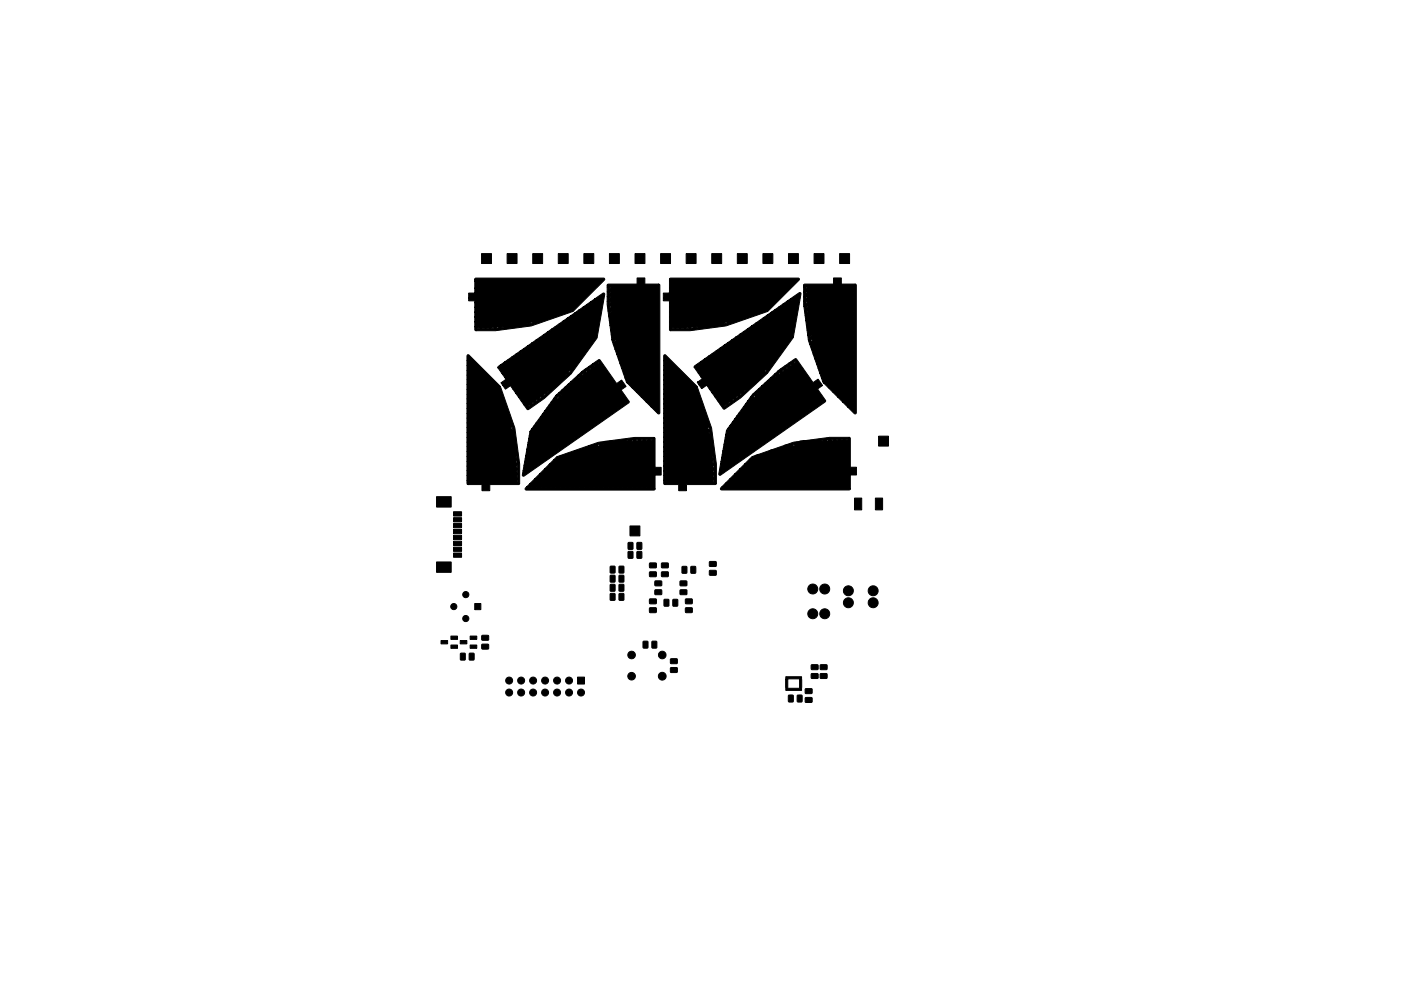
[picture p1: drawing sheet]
<svg xmlns="http://www.w3.org/2000/svg" width="297mm" height="210mm" viewBox="0 0 297 210" stroke-linecap="round" stroke-linejoin="round" font-family="sans-serif">
<g fill="#000" stroke="#000" stroke-width=".21">
<path d="M101 59.5h26.5l-6 6.1a50 50 0 0 1-20.5 3.9zM102.1 53.8h2.1v2.1h-2.1zM107.5 53.8h2.1v2.1h-2.1zM112.9 53.8h2.1v2.1h-2.1zM118.4 53.8h2.1v2.1h-2.1zM123.8 53.8h2.1v2.1h-2.1zM100.7 59.1l27.3-.1 .2 .3-6.7 6.8-8.9 3.1-7.6 1h-4.1l-.2-.2v-.7h.5l.1 .4 .3-.1 .1-.3h.5l.1 .4 .4-.1v-.3h.5l.1 .4 .4-.1v-.3h.5l.1 .3 .3 .1 .1-.4h.5l.2 .3 .3-.1v-.2h.5l.2 .2 .3-.1 .1-.1-1.4-.1-.7 .1-.4-.1-.6 .1-.4-.1-.6 .1-.4-.1-.6 .1-.4-.1-.6 .1v-1h.5l.1 .4 .3-.1 .1-.3h.5l.1 .4 .4-.1v-.3h.5l.1 .4 .4-.1v-.3h.5l.1 .4 .4-.1v-.3h.5l.2 .4 .3-.1v-.3h.5l.2 .4 .3-.1 .1-.3h.5l.1 .4 .3-.1 .1-.3h.5l.1 .4 .4-.1v-.3h.5l.1 .4 .4-.1v-.3h.5l.1 .4 .4-.1v-.3h.5l.2 .4 .3-.1v-.3h.5l.1 .3 .1 .1 .3-.2 .1-.2-.2-.2-.4 .2-.6-.2-.4 .2-.6-.2-.4 .2-.6-.2-.4 .2-.6-.2-.4 .2-.7-.2-.3 .2-.7-.2-.4 .2-.6-.2-.4 .2-.6-.2-.4 .2-.6-.2-.4 .2-.6-.2-1.9 .2v-1.1h.5l.1 .4h.3l.1-.4h.5l.1 .4h.4v-.4h.5l.1 .4h.4v-.4h.5l.1 .4h.4v-.4h.5l.2 .4h.3v-.4h.5l.2 .4h.3l.1-.4h.5l.1 .4h.3l.1-.4h.5l.1 .4h.4v-.4h.5l.1 .4h.4v-.4h.5l.1 .4h.4v-.4h.5l.2 .4h.3v-.4h.5l.2 .4h.3l.1-.4h.5l.1 .4h.3l.1-.4h.5l.1 .4h.3l.1-.4h.5l.1 .4 .4-.1v-.3l-.1-.1-.4 .1-.6-.1-.4 .1-.7-.1-.3 .1-.7-.1-.4 .1-.6-.1-.4 .1-.6-.1-.4 .1-.6-.1-.4 .1-.6-.1-.4 .1-.7-.1-.3 .1-.7-.1-.4 .1-.6-.1-.4 .1-.6-.1-.4 .1-.6-.1-.4 .1-.6-.1-1.9 .1v-1h.5l.1 .4h.3l.1-.4h.5l.1 .4h.4v-.4h.5l.1 .4h.4v-.4h.5l.1 .4h.4v-.4h.5l.2 .4h.3v-.4h.5l.2 .4h.3l.1-.4h.5l.1 .4h.3l.1-.4h.5l.1 .4h.4v-.4h.5l.1 .4h.4v-.4h.5l.1 .4h.4v-.4h.5l.2 .4h.3v-.4h.5l.2 .4h.3l.1-.4h.5l.1 .4h.3l.1-.4h.5l.1 .4h.3l.1-.4h.5l.1 .4h.4v-.4h.5l.1 .4h.4v-.4h.5l.1 .4h.4v-.4h.5l.2 .4 .3-.2 .1-.2-.2-.1-.4 .1-.6-.1-.4 .1-.6-.1-.4 .1-.6-.1-.4 .1-.6-.1-.4 .1-.7-.1-.3 .1-.7-.1-.4 .1-.6-.1-.4 .1-.6-.1-.4 .1-.6-.1-.4 .1-.6-.1-.4 .1-.7-.1-.3 .1-.7-.1-.4 .1-.6-.1-.4 .1-.6-.1-.4 .1-.6-.1-.4 .1-.6-.1-1.9 .1v-1h.5l.1 .4h.3l.1-.4h.5l.1 .4h.4v-.4h.5l.1 .4h.4v-.4h.5l.1 .4h.4v-.4h.5l.2 .4h.3v-.4h.5l.2 .4h.3l.1-.4h.5l.1 .4h.3l.1-.4h.5l.1 .4h.4v-.4h.5l.1 .4h.4v-.4h.5l.1 .4h.4v-.4h.5l.2 .4h.3v-.4h.5l.2 .4h.3l.1-.4h.5l.1 .4h.3l.1-.4h.5l.1 .4h.3l.1-.4h.5l.1 .4h.4v-.4h.5l.1 .4h.4v-.4h.5l.1 .4h.4v-.4h.5l.2 .4h.3l.1-.4h.5l.1 .4h.3l.1-.4h.5v.4h.4l.1-.4-.1-.1-.4 .1-.7-.1-.3 .1-.7-.1-.4 .1-.6-.1-.4 .1-.6-.1-.4 .1-.6-.1-.4 .1-.6-.1-.4 .1-.7-.1-.3 .1-.7-.1-.4 .1-.6-.1-.4 .1-.6-.1-.4 .1-.6-.1-.4 .1-.6-.1-.4 .1-.7-.1-.3 .1-.7-.1-.4 .1-.6-.1-.4 .1-.6-.1-.4 .1-.6-.1-.4 .1-.6-.1-1.9 .1v-1h.5l.1 .4h.3l.1-.4h.5l.1 .4h.4v-.4h.5l.1 .4h.4v-.4h.5l.1 .4h.4v-.4h.5l.2 .4h.3v-.4h.5l.2 .4h.3l.1-.4h.5l.1 .4h.3l.1-.4h.5l.1 .4h.4v-.4h.5l.1 .4h.4v-.4h.5l.1 .4h.4v-.4h.5l.2 .4h.3v-.4h.5l.2 .4h.3l.1-.4h.5l.1 .4h.3l.1-.4h.5l.1 .4h.3l.1-.4h.5l.1 .4h.4v-.4h.5l.1 .4h.4v-.4h.5l.1 .4h.4v-.4h.5l.2 .4h.3l.1-.4h.5l.1 .4h.3l.1-.4h.5l.1 .4h.3l.1-.4h.5v.4h.4l.1-.4-1.4-.1-.6 .1-.4-.1-.6 .1-.4-.1-.7 .1-.4-.1-.6 .1-.4-.1-.6 .1-.4-.1-.6 .1-.4-.1-.6 .1-.4-.1-.6 .1-.4-.1-.7 .1-.3-.1-.7 .1-.4-.1-.6 .1-.4-.1-.6 .1-.4-.1-.6 .1-.4-.1-.6 .1-.4-.1-.7 .1-.3-.1-.7 .1-.4-.1-.6 .1-.4-.1-.6 .1-.4-.1-.6 .1-.4-.1-.6 .1-.1-.4h-1.2v-.6h2.8l.1 .4 .4-.1v-.3h.5l.1 .4 .4-.1v-.3h.5l.1 .4 .4-.1v-.3h.5l.2 .4 .3-.1v-.3h.5l.2 .4 .3-.1 .1-.3h.5l.1 .4 .3-.1 .1-.3h.5l.1 .4 .4-.1v-.3h.5l.1 .4 .4-.1v-.3h.5l.1 .4 .4-.1v-.3h.5l.2 .4 .3-.1v-.3h.5l.2 .4 .3-.1 .1-.3h.5l.1 .4 .3-.1 .1-.3h.5l.1 .4 .3-.1 .1-.3h.5l.1 .4 .4-.1v-.3h.5l.1 .4 .4-.1v-.3h.5l.1 .4 .4-.1v-.3h.5l.2 .4 .3-.1 .1-.3h.5l.1 .4 .3-.1 .1-.3h.5l.1 .4 .3-.1 .1-.3h.5l.1 .4 .4-.1v-.3h.5v.3l.4 .1 .1-.4-1.4-.1-.6 .1-.4-.1-.6 .1-.4-.1-.6 .1-.4-.1-.7 .1-.4-.1-.6 .1-.4-.1-.6 .1-.4-.1-.6 .1-.4-.1-.6 .1-.4-.1-.6 .1-.4-.1-.7 .1-.3-.1-.7 .1-.4-.1-.6 .1-.4-.1-.6 .1-.4-.1-.6 .1-.4-.1-.6 .1-.4-.1-.7 .1-.3-.1-.7 .1-.4-.1-.6 .1-.4-.1-.6 .1-.4-.1-.1 .1h-2.8v-1h1.8v.3l.4 .1 .1-.4h.5v.3l.4 .1 .1-.4h.5v.3l.4 .1 .1-.4h.5l.1 .3 .3 .1 .1-.4h.5l.1 .3 .3 .1 .1-.4h.5l.1 .3 .3 .1 .2-.4h.5v.3l.3 .1 .2-.4h.5v.3l.4 .1 .1-.4h.5v.3l.4 .1 .1-.4h.5v.3l.4 .1 .1-.4h.5l.1 .3 .3 .1 .1-.4h.5l.1 .3 .3 .1 .2-.4h.5v.3l.3 .1 .2-.4h.5v.3l.4 .1 .1-.4h.5v.3l.4 .1 .1-.4h.5v.3l.4 .1 .1-.4h.5l.1 .3 .3 .1 .1-.4h.5l.1 .3 .3 .1 .2-.4h.5v.3l.3 .1 .2-.4h.5v.3l.4 .1 .1-.4h.5v.3l.4 .1 .1-.4h.5v.3l.4 .1 .1-.4h.5l.1 .3 .3 .1 .1-.4-.1-.2-.4 .2-.6-.2-.4 .2-.6-.2-.4 .2-.6-.2-.4 .2-.7-.2-.3 .2-.7-.2-.4 .2-.6-.2-.4 .2-.6-.2-.4 .2-.6-.2-.4 .2-.6-.2-.4 .2-.7-.2-.3 .2-.7-.2-.4 .2-.6-.2-.4 .2-.6-.2-.4 .2-.6-.2-.4 .2-.6-.2-.4 .2-.7-.2-.3 .2-.7-.2-.4 .2-.6-.2-.4 .2-.6-.2-.4 .2-.6-.2-.4 .2-.6-.2-2 .2 .1-1h.5l.1 .3h.3l.1-.3h.5l.1 .3h.4v-.3h.5l.1 .3h.4v-.3h.5l.1 .3h.4v-.3h.5l.2 .3h.3v-.3h.5l.2 .3h.3l.1-.3h.5l.1 .3h.3l.1-.3h.5l.1 .3h.4v-.3h.5l.1 .3h.4v-.3h.5l.1 .3h.4v-.3h.5l.2 .3h.3v-.3h.5l.2 .3h.3l.1-.3h.5l.1 .3h.3l.1-.3h.5l.1 .3h.3l.1-.3h.5l.1 .3h.4v-.3h.5l.1 .3h.4v-.3h.5l.1 .3h.4v-.3h.5l.2 .3h.3l.1-.3h.5l.1 .3h.3l.1-.3h.5l.1 .3h.3l.1-.3h.5l.1 .3h.4v-.3h.5l.1 .3h.4v-.3h.5l.1 .3h.4v-.3h.5l.1 .3h.3l.1-.3-.1-.2-.4 .2-.6-.2-.4 .2-.6-.2-.4 .2-.6-.2-.4 .2-.6-.2-.4 .2-.7-.2-.3 .2-.7-.2-.4 .2-.6-.2-.4 .2-.6-.2-.4 .2-.6-.2-.4 .2-.6-.2-.4 .2-.7-.2-.3 .2-.7-.2-.4 .2-.6-.2-.4 .2-.6-.2-.4 .2-.6-.2-.4 .2-.6-.2-.4 .2-.7-.2-.3 .2-.7-.2-.4 .2-.6-.2-.4 .2-.6-.2-.4 .2-.6-.2-.4 .2-.6-.2-1.9 .2v-1.6h.5v.8l.1 .1 .4-.1v-.8h.5v.8l.1 .1 .4-.1v-.8h.5v.8l.1 .1 .4-.1v-.8h.5v.8l.1 .1 .4-.1v-.8h.5v.8l.2 .1 .3-.1v-.8h.5v.8l.2 .1 .3-.1 .1-.8h.5v.8l.1 .1 .4-.1v-.8h.5v.8l.1 .1 .4-.1v-.8h.5v.8l.1 .1 .4-.1v-.8h.5v.8l.1 .1 .4-.1v-.8h.5v.8l.2 .1 .3-.1v-.8h.5v.8l.2 .1 .3-.1 .1-.8h.5v.8l.1 .1 .4-.1v-.8h.5v.8l.1 .1 .4-.1v-.8h.5v.8l.1 .1 .4-.1v-.8h.5v.8l.1 .1 .4-.1v-.8h.5v.8l.1 .1 .4-.1v-.8h.5v.8l.2 .1 .3-.1 .1-.8h.5v.8l.1 .1 .4-.1v-.8h.5v.8l.1 .1 .4-.1v-.8h.5v.8l.1 .1 .4-.1v-.8h.5v.8l.1 .1 .4-.1v-.8h.5v.8l.1 .1 .4-.1v-.8h.5v.8l.2 .1 .3-.1v-.8h.6v.8l.1 .1 .4-.1v-.8h.5l.1 .5 .4-.5-.1-.1-.4 .1-.7-.1-.3 .1-.7-.1-.4 .1-.6-.1-.4 .1-.6-.1-.4 .1-.6-.1-.4 .1-.6-.1-.4 .1-.7-.1-.3 .1-.7-.1-.4 .1-.6-.1-.4 .1-.6-.1-.4 .1-.6-.1-.4 .1-.6-.1-.4 .1-.7-.1-.3 .1-.7-.1-.4 .1-.6-.1-.4 .1-.6-.1-.4 .1-.6-.1-.4 .1-.6-.1-.4 .1-.7-.1-.3 .1-.7-.1-.4 .1-.6-.1-.4 .1-.6-.1-.4 .1-.6-.1-.4 .1-.6-.1-1.9 .1zM129.2 53.8h2.1v2.1h-2.1zM134.6 53.8h2.1v2.1h-2.1zM140.1 53.8h2.1v2.1h-2.1zM142.3 59.5h26.5l-6 6.1a50 50 0 0 1-20.5 3.9zM145.5 53.8h2.1v2.1h-2.1z"/>
<path d="M150.9 53.8h2.1v2.1h-2.1zM156.3 53.8h2.1v2.1h-2.1zM161.8 53.8h2.1v2.1h-2.1zM142 59.1l27.2-.1 .3 .3-6.8 6.8-8.8 3.1-7.6 1h-4.1l-.3-.2v-.7h.5l.2 .4 .3-.1 .1-.3h.5l.1 .4 .3-.1 .1-.3h.5l.1 .4 .3-.1 .1-.3h.5v.3l.4 .1 .1-.4h.5l.1 .3 .4-.1v-.2h.5l.1 .2 .4-.1v-.1l-1.4-.1-.6 .1-.4-.1-.6 .1-.4-.1-.6 .1-.4-.1-.6 .1-.4-.1-.7 .1v-1h.5l.2 .4 .3-.1 .1-.3h.5l.1 .4 .3-.1 .1-.3h.5l.1 .4 .3-.1 .1-.3h.5l.1 .4 .4-.1v-.3h.5l.1 .4 .4-.1v-.3h.5l.1 .4 .4-.1v-.3h.5l.2 .4 .3-.1v-.3h.6l.1 .4 .3-.1 .1-.3h.5l.1 .4 .3-.1 .1-.3h.5l.1 .4 .4-.1v-.3h.5l.1 .4 .4-.1v-.3h.5v.3l.2 .1 .3-.2v-.2l-.1-.2-.4 .2-.6-.2-.4 .2-.6-.2-.4 .2-.6-.2-.4 .2-.7-.2-.3 .2-.7-.2-.4 .2-.6-.2-.4 .2-.6-.2-.4 .2-.6-.2-.4 .2-.6-.2-.4 .2-.7-.2-1.9 .2v-1.1h.5l.2 .4h.3l.1-.4h.5l.1 .4h.3l.1-.4h.5l.1 .4h.3l.1-.4h.5l.1 .4h.4v-.4h.5l.1 .4h.4v-.4h.5l.1 .4h.4v-.4h.5l.2 .4h.3v-.4h.6l.1 .4h.3l.1-.4h.5l.1 .4h.3l.1-.4h.5l.1 .4h.4v-.4h.5l.1 .4h.4v-.4h.5l.1 .4h.4v-.4h.5l.2 .4h.3v-.4h.5l.2 .4h.3l.1-.4h.5l.1 .4 .3-.1 .1-.3-.1-.1-.4 .1-.7-.1-.4 .1-.6-.1-.4 .1-.6-.1-.4 .1-.6-.1-.4 .1-.6-.1-.4 .1-.6-.1-.4 .1-.7-.1-.3 .1-.7-.1-.4 .1-.6-.1-.4 .1-.6-.1-.4 .1-.6-.1-.4 .1-.6-.1-.4 .1-.7-.1-1.9 .1v-1h.5l.2 .4h.3l.1-.4h.5l.1 .4h.3l.1-.4h.5l.1 .4h.3l.1-.4h.5l.1 .4h.4v-.4h.5l.1 .4h.4v-.4h.5l.1 .4h.4v-.4h.5l.2 .4h.3v-.4h.6l.1 .4h.3l.1-.4h.5l.1 .4h.3l.1-.4h.5l.1 .4h.4v-.4h.5l.1 .4h.4v-.4h.5l.1 .4h.4v-.4h.5l.2 .4h.3v-.4h.5l.2 .4h.3l.1-.4h.5l.1 .4h.3l.1-.4h.5l.1 .4h.4v-.4h.5l.1 .4h.4v-.4h.5l.1 .4 .4-.2v-.2l-.1-.1-.4 .1-.6-.1-.4 .1-.6-.1-.4 .1-.6-.1-.4 .1-.7-.1-.4 .1-.6-.1-.4 .1-.6-.1-.4 .1-.6-.1-.4 .1-.6-.1-.4 .1-.6-.1-.4 .1-.7-.1-.3 .1-.7-.1-.4 .1-.6-.1-.4 .1-.6-.1-.4 .1-.6-.1-.4 .1-.6-.1-.4 .1-.7-.1-1.9 .1v-1h.5l.2 .4h.3l.1-.4h.5l.1 .4h.3l.1-.4h.5l.1 .4h.3l.1-.4h.5l.1 .4h.4v-.4h.5l.1 .4h.4v-.4h.5l.1 .4h.4v-.4h.5l.2 .4h.3v-.4h.6l.1 .4h.3l.1-.4h.5l.1 .4h.3l.1-.4h.5l.1 .4h.4v-.4h.5l.1 .4h.4v-.4h.5l.1 .4h.4v-.4h.5l.2 .4h.3v-.4h.5l.2 .4h.3l.1-.4h.5l.1 .4h.3l.1-.4h.5l.1 .4h.4v-.4h.5l.1 .4h.4v-.4h.5l.1 .4h.4v-.4h.5l.2 .4h.3v-.4h.5l.1 .4h.3l.2-.4-.2-.1-.4 .1-.6-.1-.4 .1-.6-.1-.4 .1-.6-.1-.4 .1-.6-.1-.4 .1-.6-.1-.4 .1-.7-.1-.4 .1-.6-.1-.4 .1-.6-.1-.4 .1-.6-.1-.4 .1-.6-.1-.4 .1-.6-.1-.4 .1-.7-.1-.3 .1-.7-.1-.4 .1-.6-.1-.4 .1-.6-.1-.4 .1-.6-.1-.4 .1-.6-.1-.4 .1-.7-.1-1.9 .1v-1h.5l.2 .4h.3l.1-.4h.5l.1 .4h.3l.1-.4h.5l.1 .4h.3l.1-.4h.5l.1 .4h.4v-.4h.5l.1 .4h.4v-.4h.5l.1 .4h.4v-.4h.5l.2 .4h.3v-.4h.6l.1 .4h.3l.1-.4h.5l.1 .4h.3l.1-.4h.5l.1 .4h.4v-.4h.5l.1 .4h.4v-.4h.5l.1 .4h.4v-.4h.5l.2 .4h.3v-.4h.5l.2 .4h.3l.1-.4h.5l.1 .4h.3l.1-.4h.5l.1 .4h.4v-.4h.5l.1 .4h.4v-.4h.5l.1 .4h.4v-.4h.5l.2 .4h.3v-.4h.5l.2 .4h.3l.1-.4h.5v.4h.3l.2-.4-1.4-.1-.7 .1-.3-.1-.7 .1-.4-.1-.6 .1-.4-.1-.6 .1-.4-.1-.6 .1-.4-.1-.6 .1-.4-.1-.7 .1-.3-.1-.7 .1-.4-.1-.6 .1-.4-.1-.6 .1-.4-.1-.6 .1-.4-.1-.6 .1-.4-.1-.7 .1-.3-.1-.7 .1-.4-.1-.6 .1-.4-.1-.6 .1-.4-.1-.6 .1-.4-.1-.6 .1-.4-.1-.6 .1-.4-.1-.7 .1-.1-.4h-1.2v-.6h2.9l.1 .4 .3-.1 .1-.3h.5l.1 .4 .3-.1 .1-.3h.5l.1 .4 .4-.1v-.3h.5l.1 .4 .4-.1v-.3h.5l.1 .4 .4-.1v-.3h.5l.2 .4 .3-.1v-.3h.6l.1 .4 .3-.1 .1-.3h.5l.1 .4 .3-.1 .1-.3h.5l.1 .4 .4-.1v-.3h.5l.1 .4 .4-.1v-.3h.5l.1 .4 .4-.1v-.3h.5l.2 .4 .3-.1v-.3h.5l.2 .4 .3-.1 .1-.3h.5l.1 .4 .3-.1 .1-.3h.5l.1 .4 .4-.1v-.3h.5l.1 .4 .4-.1v-.3h.5l.1 .4 .4-.1v-.3h.5l.2 .4 .3-.1v-.3h.5l.2 .4 .3-.1 .1-.3h.5l.1 .4 .3-.1 .1-.3h.5v.3l.4 .1 .1-.4-1.4-.1-.6 .1-.4-.1-.7 .1-.3-.1-.7 .1-.4-.1-.6 .1-.4-.1-.6 .1-.4-.1-.6 .1-.4-.1-.6 .1-.4-.1-.7 .1-.3-.1-.7 .1-.4-.1-.6 .1-.4-.1-.6 .1-.4-.1-.6 .1-.4-.1-.6 .1-.4-.1-.7 .1-.3-.1-.7 .1-.4-.1-.6 .1-.4-.1-.6 .1-.4-.1-.6 .1-.4-.1-.6 .1-.4-.1-.1 .1h-2.9v-1h1.8l.1 .3 .3 .1 .2-.4h.5v.3l.3 .1 .2-.4h.5v.3l.4 .1 .1-.4h.5v.3l.4 .1 .1-.4h.5v.3l.4 .1 .1-.4h.5l.1 .3 .3 .1 .1-.4h.5l.1 .3 .3 .1 .1-.4h.6v.3l.3 .1 .2-.4h.5v.3l.4 .1 .1-.4h.5v.3l.4 .1 .1-.4h.5v.3l.4 .1 .1-.4h.5l.1 .3 .3 .1 .1-.4h.5l.1 .3 .3 .1 .1-.4h.5l.1 .3 .3 .1 .2-.4h.5v.3l.4 .1 .1-.4h.5v.3l.4 .1 .1-.4h.5v.3l.4 .1 .1-.4h.5v.3l.4 .1 .1-.4h.5l.1 .3 .3 .1 .1-.4h.5l.1 .3 .3 .1 .2-.4h.5v.3l.3 .1 .2-.4h.5v.3l.4 .1 .1-.4h.5v.3l.4 .1 .1-.4-.1-.2-.4 .2-.6-.2-.4 .2-.7-.2-.3 .2-.7-.2-.4 .2-.6-.2-.4 .2-.6-.2-.4 .2-.6-.2-.4 .2-.6-.2-.4 .2-.6-.2-.4 .2-.7-.2-.4 .2-.6-.2-.4 .2-.6-.2-.4 .2-.6-.2-.4 .2-.6-.2-.4 .2-.6-.2-.4 .2-.7-.2-.3 .2-.7-.2-.4 .2-.6-.2-.4 .2-.6-.2-.4 .2-.6-.2-.4 .2-.6-.2-.4 .2-.7-.2-1.9 .2v-1h.5l.2 .3h.3l.1-.3h.5l.1 .3h.3l.1-.3h.5l.1 .3h.3l.1-.3h.5l.1 .3h.4v-.3h.5l.1 .3h.4v-.3h.5l.1 .3h.4v-.3h.5l.2 .3h.3v-.3h.6l.1 .3h.3l.1-.3h.5l.1 .3h.3l.1-.3h.5l.1 .3h.4v-.3h.5l.1 .3h.4v-.3h.5l.1 .3h.4v-.3h.5l.2 .3h.3v-.3h.5l.2 .3h.3l.1-.3h.5l.1 .3h.3l.1-.3h.5l.1 .3h.4v-.3h.5l.1 .3h.4v-.3h.5l.1 .3h.4v-.3h.5l.2 .3h.3v-.3h.5l.2 .3h.3l.1-.3h.5l.1 .3h.3l.1-.3h.5l.1 .3h.4v-.3h.5l.1 .3h.4v-.3h.5v.3h.4l.1-.3-.1-.2-.4 .2-.6-.2-.4 .2-.6-.2-.4 .2-.7-.2-.3 .2-.7-.2-.4 .2-.6-.2-.4 .2-.6-.2-.4 .2-.6-.2-.4 .2-.6-.2-.4 .2-.6-.2-.4 .2-.7-.2-.4 .2-.6-.2-.4 .2-.6-.2-.4 .2-.6-.2-.4 .2-.6-.2-.4 .2-.6-.2-.4 .2-.7-.2-.3 .2-.7-.2-.4 .2-.6-.2-.4 .2-.6-.2-.4 .2-.6-.2-.4 .2-.6-.2-.4 .2-.7-.2-1.9 .2v-1.6h.5v.8l.2 .1 .3-.1 .1-.8h.5v.8l.1 .1 .4-.1v-.8h.5v.8l.1 .1 .4-.1v-.8h.5v.8l.1 .1 .4-.1v-.8h.5v.8l.1 .1 .4-.1v-.8h.5v.8l.1 .1 .4-.1v-.8h.5v.8l.2 .1 .3-.1v-.8h.6v.8l.1 .1 .4-.1v-.8h.5v.8l.1 .1 .4-.1v-.8h.5v.8l.1 .1 .4-.1v-.8h.5v.8l.1 .1 .4-.1v-.8h.5v.8l.1 .1 .4-.1v-.8h.5v.8l.2 .1 .3-.1v-.8h.5l.1 .8 .1 .1 .4-.1v-.8h.5v.8l.1 .1 .4-.1v-.8h.5v.8l.1 .1 .4-.1v-.8h.5v.8l.1 .1 .4-.1v-.8h.5v.8l.1 .1 .4-.1v-.8h.5v.8l.2 .1 .3-.1v-.8h.5v.8l.2 .1 .3-.1 .1-.8h.5v.8l.1 .1 .4-.1v-.8h.5v.8l.1 .1 .4-.1v-.8h.5v.8l.1 .1 .4-.1v-.8h.5v.8l.1 .1 .4-.1v-.8h.5v.8l.2 .1 .3-.1v-.8h.5l.2 .5 .4-.5-.2-.1-.4 .1-.6-.1-.4 .1-.6-.1-.4 .1-.6-.1-.4 .1-.6-.1-.4 .1-.7-.1-.3 .1-.7-.1-.4 .1-.6-.1-.4 .1-.6-.1-.4 .1-.6-.1-.4 .1-.6-.1-.4 .1-.6-.1-.4 .1-.7-.1-.4 .1-.6-.1-.4 .1-.6-.1-.4 .1-.6-.1-.4 .1-.6-.1-.4 .1-.6-.1-.4 .1-.7-.1-.3 .1-.7-.1-.4 .1-.6-.1-.4 .1-.6-.1-.4 .1-.6-.1-.4 .1-.6-.1-.4 .1-.7-.1-1.9 .1zM167.2 53.8h2.1v2.1h-2.1zM172.6 53.8h2.1v2.1h-2.1zM178 53.8h2.1v2.1h-2.1zM99.1 75.3h.3l6.7 6.7 3.1 8.8 1 7.7v4.1l-.2 .2h-6.1l-.1 1.3h-1.6l-.1-1.3h-2.8l-.3-.2v-.7h.5l.1 .4h.9v-.4h.5l.2 .4h.3l.1-.4h.5l.1 .4h.3l.1-.4h1.5l.1 .4h.4v-.4h.5l.1 .4h.4v-.4h.5l.1 .4h.4v-.4h.5l.2 .4h.3v-.4h.6l.1 .4h.3l.1-.4h.5l.1 .4 .4-.1-.1-.4-.4 .1-.7-.1-.3 .1-.7-.1-.4 .1-.6-.1-.4 .1-.6-.1-.4 .1-.6-.1-.4 .1h-1.5l-.2-.1-.3 .1-.7-.1-2.4 .1v-1h.5l.1 .4h.9v-.4h.5l.2 .4h.3l.1-.4h.5l.1 .4h.3l.1-.4h.5l.1 .4h.3l.1-.4h.5l.1 .4h.4v-.4h.5l.1 .4h.4v-.4h.5l.1 .4h.4v-.4h.5l.2 .4h.3v-.4h.6l.1 .4h.3l.1-.4h.5l.1 .4 .4-.1-.1-.4-.4 .1-.7-.1-.3 .1-.7-.1-.4 .1-.6-.1-.4 .1-.6-.1-.4 .1-.6-.1-.4 .1-.6-.1-.4 .1-.7-.1-.3 .1-.7-.1-2.4 .1v-1h.5l.1 .4h.9v-.4h.5l.2 .4 .3-.1 .1-.3h.5l.1 .4 .3-.1 .1-.3h.5l.1 .4 .3-.1 .1-.3h.5l.1 .4 .4-.1v-.3h.5l.1 .4 .4-.1v-.3h.5l.1 .4 .4-.1v-.3h.5l.2 .4 .3-.1v-.3h.6l.1 .4 .3-.1 .1-.3h.5l.1 .4 .4-.1-.1-.4-.4 .1-.7-.1-.3 .1-.7-.1-.4 .1-.6-.1-.4 .1-.6-.1-.4 .1-.6-.1-.4 .1-.6-.1-.4 .1-.7-.1-.3 .1-.7-.1-2.4 .1v-1h.5l.1 .4h.9v-.4h.5l.2 .4 .3-.1 .1-.3h.5l.1 .4 .3-.1 .1-.3h.5l.1 .4 .3-.1 .1-.3h.5l.1 .4 .4-.1v-.3h.5l.1 .4 .4-.1v-.3h.5l.1 .4 .4-.1v-.3h.5l.2 .4 .3-.1v-.3h.6l.1 .4 .3-.1 .1-.3h.5l.1 .4 .4-.2-.1-.4-.4 .2-.7-.2-.3 .2-.7-.2-.4 .2-.6-.2-.4 .2-.6-.2-.4 .2-.6-.2-.4 .2-.6-.2-.4 .2-.7-.2-.3 .2-.7-.2-2.4 .2v-1h.5l.1 .3h.9v-.3h.5l.2 .3h.3l.1-.3h.5l.1 .3h.3l.1-.3h.5l.1 .3h.3l.1-.3h.5l.1 .3h.4v-.3h.5l.1 .3h.4v-.3h.5l.1 .3h.4v-.3h.5l.2 .3h.3v-.3h.6l.1 .3h.3l.1-.3h.5l.1 .3 .3-.1-.1-.4-.3 .2-.7-.2-.3 .2-.7-.2-.4 .2-.6-.2-.4 .2-.6-.2-.4 .2-.6-.2-.4 .2-.6-.2-.4 .2-.7-.2-.3 .2-.7-.2-2.4 .2v-1.1h.5l.1 .4h.9v-.4h.5l.2 .4h.3l.1-.4h.5l.1 .4h.3l.1-.4h.5l.1 .4h.3l.1-.4h.5l.1 .4h.4v-.4h.5l.1 .4h.4v-.4h.5l.1 .4h.4v-.4h.5l.2 .4h.3v-.4h.6l.1 .4h.3l.1-.4h.5v.4l.3-.1-.2-.4-.1 .1-.7-.1-.3 .1-.7-.1-.4 .1-.6-.1-.4 .1-.6-.1-.4 .1-.6-.1-.4 .1-.6-.1-.4 .1-.7-.1-.3 .1-.7-.1-2.4 .1v-1h.5l.1 .4h.9v-.4h.5l.2 .4h.3l.1-.4h.5l.1 .4h.3l.1-.4h.5l.1 .4h.3l.1-.4h.5l.1 .4h.4v-.4h.5l.1 .4h.4v-.4h.5l.1 .4h.4v-.4h.5l.1 .4h.4v-.4h.6l.1 .4 .4-.1-.2-.4-.3 .1-.7-.1-.4 .1-.6-.1-.4 .1-.6-.1-.4 .1-.6-.1-.4 .1-.6-.1-.4 .1-.7-.1-.3 .1-.7-.1-2.4 .1v-1h.5l.1 .4h.9v-.4h.5l.2 .4h.3l.1-.4h.5l.1 .4h.3l.1-.4h.5l.1 .4h.3l.1-.4h.5l.1 .4h.4v-.4h.5l.1 .4h.4v-.4h.5l.1 .4h.4v-.4h.5l.1 .4h.4v-.4h.6l.1 .4 .4-.1-.2-.4-.3 .1-.7-.1-.4 .1-.6-.1-.4 .1-.6-.1-.4 .1-.6-.1-.4 .1-.6-.1-.4 .1-.7-.1-.3 .1-.7-.1-2.4 .1v-1h.5l.1 .4h.9v-.4h.5l.2 .4 .3-.1 .1-.3h.5l.1 .4 .3-.1 .1-.3h.5l.1 .4 .3-.1 .1-.3h.5l.1 .4 .4-.1v-.3h.5l.1 .4 .4-.1v-.3h.5l.1 .4 .4-.1v-.3h.5l.1 .4 .4-.1v-.3h.6l.1 .4 .4-.1-.2-.4-.3 .1-.7-.1-.4 .1-.6-.1-.4 .1-.6-.1-.4 .1-.6-.1-.4 .1-.6-.1-.4 .1-.7-.1-.3 .1-.7-.1-2.4 .1v-1h.5l.1 .4h.9v-.4h.5l.2 .4 .3-.1 .1-.3h.5l.1 .4 .3-.1 .1-.3h.5l.1 .4 .3-.1 .1-.3h.5l.1 .4 .4-.1v-.3h.5l.1 .4 .4-.1v-.3h.5l.1 .4 .4-.1v-.3h.5l.1 .4 .4-.1v-.3h.6l.1 .4 .4-.2-.2-.3-.3 .1-.7-.1-.4 .1-.6-.1-.4 .1-.6-.1-.4 .1-.6-.1-.4 .1-.6-.1-.4 .1-.7-.1-.3 .1-.7-.1-2.4 .1v-1h.5l.1 .3h.9v-.3h.5l.2 .3h.3l.1-.3h.5l.1 .3h.3l.1-.3h.5l.1 .3h.3l.1-.3h.5l.1 .3h.4v-.3h.5l.1 .3h.4v-.3h.5l.1 .3h.4v-.3h.5l.1 .3h.4v-.3h.6l.1 .3 .4-.1-.2-.4-.3 .2-.7-.2-.4 .2-.6-.2-.4 .2-.6-.2-.4 .2-.6-.2-.4 .2-.6-.2-.4 .2-.7-.2-.3 .2-.7-.2-2.4 .2v-1.1h.5l.1 .4h.9v-.4h.5l.2 .4h.3l.1-.4h.5l.1 .4h.3l.1-.4h.5l.1 .4h.3l.1-.4h.5l.1 .4h.4v-.4h.5l.1 .4h.4v-.4h.5l.1 .4h.4v-.4h.5l.1 .4h.4v-.4h.6l.1 .4 .4-.1-.2-.4-.3 .1-.7-.1-.4 .1-.6-.1-.4 .1-.6-.1-.4 .1-.6-.1-.4 .1-.6-.1-.4 .1-.7-.1-.3 .1-.7-.1-2.4 .1v-1h.5l.1 .4h.9v-.4h.5l.2 .4h.3l.1-.4h.5l.1 .4h.3l.1-.4h.5l.1 .4h.3l.1-.4h.5l.1 .4h.4v-.4h.5l.1 .4h.4v-.4h.5l.1 .4h.4v-.4h.5l.1 .4 .4-.1-.1-.4-.4 .1-.6-.1-.4 .1-.6-.1-.4 .1-.6-.1-.4 .1-.6-.1-.4 .1-.7-.1-.3 .1-.7-.1-2.4 .1v-1h.5l.1 .4h.9v-.4h.5l.2 .4h.3l.1-.4h.5l.1 .4h.3l.1-.4h.5l.1 .4h.3l.1-.4h.5l.1 .4h.4v-.4h.5l.1 .4h.4v-.4h.5l.1 .4h.4v-.4h.5l.1 .4 .4-.1-.1-.4-.4 .1-.6-.1-.4 .1-.6-.1-.4 .1-.6-.1-.4 .1-.6-.1-.4 .1-.7-.1-.3 .1-.7-.1-2.4 .1v-1h.5l.1 .4h.9v-.4h.5l.2 .4 .3-.1 .1-.3h.5l.1 .4 .3-.1 .1-.3h.5l.1 .4 .3-.1 .1-.3h.5l.1 .4 .4-.1v-.3h.5l.1 .4 .4-.1v-.3h.5l.1 .4 .4-.1v-.3h.5l.1 .4 .4-.1-.2-.4-.3 .1-.6-.1-.4 .1-.6-.1-.4 .1-.6-.1-.4 .1-.6-.1-.4 .1-.7-.1-.3 .1-.7-.1-2.4 .1v-1h.5l.1 .4h.9v-.4h.5l.2 .4 .3-.1 .1-.3h.5l.1 .4 .3-.1 .1-.3h.5l.1 .4 .3-.1 .1-.3h.5l.1 .4 .4-.1v-.3h.5l.1 .4 .4-.1v-.3h.5l.1 .4 .4-.2-.1-.3-.4 .1-.6-.1-.4 .1-.6-.1-.4 .1-.6-.1-.4 .1-.7-.1-.3 .1-.7-.1-2.4 .1v-1h.5l.1 .4 .9-.1v-.3h.5l.2 .4 .3-.1 .1-.3h.5l.1 .4 .3-.1 .1-.3h.5l.1 .4 .3-.1 .1-.3h.5l.1 .4 .4-.1v-.3h.5l.1 .3h.4v-.3h.5l.1 .3 .4-.1-.1-.4-.4 .2-.6-.2-.4 .2-.6-.2-.4 .2-.6-.2-.4 .2-.7-.2-.3 .2-.7-.2-2.4 .2v-1.1h.5l.1 .4h.9v-.4h.5l.2 .4h.3l.1-.4h.5l.1 .4h.3l.1-.4h.5l.1 .4h.3l.1-.4h.5l.1 .4h.4v-.4h.5l.1 .4h.4v-.4h.5l.1 .4 .4-.1-.2-.4-.3 .1-.6-.1-.4 .1-.6-.1-.4 .1-.6-.1-.4 .1-.7-.1-.3 .1-.7-.1-2.4 .1v-1h.5l.1 .4h.9v-.4h.5l.2 .4h.3l.1-.4h.5l.1 .4h.3l.1-.4h.5l.1 .4h.3l.1-.4h.5l.1 .4h.4v-.4h.5l.1 .4 .4-.1-.1-.4-.4 .1-.6-.1-.4 .1-.6-.1-.4 .1-.7-.1-.3 .1-.7-.1-2.4 .1v-1h.5l.1 .4h.9v-.4h.5l.2 .4h.3l.1-.4h.5l.1 .4h.3l.1-.4h.5l.1 .4h.3l.1-.4h.5l.1 .4h.4v-.4h.5l.1 .4 .4-.1-.1-.4-.4 .1-.6-.1-.4 .1-.6-.1-.4 .1-.7-.1-.3 .1-.7-.1-2.4 .1v-1h.5l.1 .4h.9v-.4h.5l.2 .4h.3l.1-.4h.5l.1 .4h.3l.1-.4h.5l.1 .4h.3l.1-.4h.5l.1 .4 .4-.1-.1-.4-.4 .1-.6-.1-.4 .1-.7-.1-.3 .1-.7-.1-2.4 .1v-1h.5l.1 .4h.9v-.4h.5l.2 .4 .3-.1 .1-.3h.5l.1 .4 .3-.1 .1-.3h.5l.1 .4 .4-.2-.1-.3-.4 .1-.7-.1-.3 .1-.7-.1-2.4 .1v-1h.5l.1 .4 .9-.1v-.3h.5l.1 .4 .4-.1 .1-.3h.5l.1 .4 .4-.2-.2-.4-.3 .2-.7-.2-2.4 .2v-1h.5l.1 .3h.9v-.3h.5l.1 .3 .5-.1-.1-.4-2.5 .2v-1.1h.5l.1 .4h.8l.1-.1-.1-.4-1.4 .1v-1h.5l.1 .4 .5-.1-.3-.4-.8 .1zM106.1 78.1l21.7-15.2-1.5 8.4a50 50 0 0 1-14.5 15zM117.9 83.9h1l.2 .3 1.2-.1 .2 .4 1.2-.1 .2 .3 1.2-.1 .3 .4 1.1-.1 .3 .3 1.1-.1 .3 .4 1.1-.1 .3 .3 1.2-.1 .2 .4 1.2-.1 .5 .7 .4-.3-.6-.7-.3 .3h-1l.2-.2-.2-.3-.4 .2h-1l.2-.2-.3-.3-.4 .3h-.9l.1-.2-.2-.3-.4 .2h-.9l.1-.2-.2-.3-.4 .3h-1l.2-.2-.2-.4-.4 .3h-1l.2-.2-.2-.3-.4 .3h-1l.2-.2-.2-.3-.4 .2h-1l.2-.2-.3-.3-.3 .3h-1l.6-.6h1.2l.2 .3 1.2-.1 .3 .4 1.1-.1 .3 .3 1.1-.1 .3 .4 1.2-.1 .2 .3 1.2-.1 .2 .4 1.2-.1 .3 .3 1.1-.1 .3 .4 1.1-.1 .6 .7 .3-.2-.5-.8-.4 .3h-1l.2-.2-.2-.3-.4 .2h-1l.2-.2-.2-.3-.4 .3h-1l.2-.2-.3-.3-.3 .2h-1l.2-.1-.3-.4-.3 .3h-1l.1-.2-.2-.3-.4 .2h-.9l.1-.2-.2-.3-.4 .3h-1l.2-.2-.2-.3-.4 .2h-1l.2-.2-.2-.3-.4 .3h-1.2l.7-.6h1.3l.3 .3h1.1l.3 .3 1.2-.1 .2 .3h1.2l.2 .3 1.2-.1 .3 .3h1.1l.3 .3 1.1-.1 .3 .3h1.1l.3 .3 1.1-.1 .5 .7 .4-.1v-.2l-.5-.7-.4 .3h-.9l.1-.2-.2-.3-.4 .3h-.9l.1-.3-.2-.3-.4 .3h-1l.2-.2-.3-.3-.3 .3h-1l.2-.3-.3-.3-.3 .3h-1l.2-.2-.2-.3-.4 .3h-1l.2-.3-.3-.3-.3 .3h-1l.2-.2-.3-.3-.4 .3h-.9l.1-.3-.2-.3-.4 .3h-1.3l.6-.6h1.6l.2 .4 1.2-.1 .2 .3 1.2-.1 .2 .4 1.2-.1 .3 .3 1.1-.1 .3 .4 1.1-.1 .3 .3 1.1-.1 .3 .4 1.2-.1 .2 .3 .3-.2-.2-.4-.3 .3h-1l.2-.2-.3-.4-.4 .3h-.9l.1-.2-.2-.3-.4 .3h-.9l.1-.2-.2-.4-.4 .3h-1l.2-.2-.2-.3-.4 .3h-1l.2-.2-.3-.3-.3 .2h-1l.2-.2-.3-.3-.3 .3h-1l.2-.2-.3-.3-.3 .2h-1.6l.6-.6h1.8l.2 .4 1.2-.1 .3 .3 1.1-.1 .3 .4 1.1-.1 .3 .3 1.1-.1 .3 .4 1.2-.1 .2 .3 1.2-.1 .3 .4 .2-.2-.2-.4-.3 .2h-1l.2-.2-.3-.3-.3 .3h-1l.2-.2-.3-.3-.4 .2h-.9l.1-.2-.2-.3-.4 .3h-.9l.1-.2-.2-.3-.4 .2h-1l.2-.2-.2-.3-.4 .3h-1l.2-.2-.2-.3-.4 .2h-1.8l.7-.5h1.9l.3 .3 1.1-.1 .3 .3h1.2l.2 .3 1.2-.1 .2 .3h1.2l.2 .3 .4-.3-.3-.3-.3 .3h-1l.2-.3-.3-.3-.3 .3h-1l.2-.2-.3-.3-.3 .3h-1l.1-.3-.2-.3-.4 .3h-.9l.1-.2-.2-.3-.4 .3h-1.9l.7-.7h.8l.1 .2 1.2-.1 .2 .3 1.2-.1 .2 .4 1.2-.1 .2 .3 1.2-.1 .3 .4 1.1-.1 .3 .3 .3-.2-.2-.4-.4 .3h-1l.2-.2-.2-.3-.4 .2h-1l.2-.2-.3-.3-.3 .3h-1l.2-.2-.3-.3-.3 .2h-1l.2-.2-.3-.3-.3 .3h-1l.2-.2-.2-.2-.3 .3h-.8l.7-.7h.8l.2 .3 1.2-.1 .2 .3 1.2-.1 .3 .4 1.1-.1 .3 .3 1.1-.1 .3 .4 .3-.2-.2-.4-.4 .2h-.9l.1-.2-.2-.3-.4 .3h-1l.2-.2-.2-.3-.4 .2h-1l.2-.2-.3-.3-.3 .3h-1l.2-.2-.2-.3-.4 .3h-.8l.7-.6h.9l.3 .3 1.1-.1 .3 .3h1.1l.3 .3 1.1-.1 .3 .4 .3-.2-.2-.5-.4 .3h-.9l.1-.2-.2-.3-.4 .3h-.9l.1-.3-.2-.3-.4 .3h-1l.2-.2-.2-.3-.4 .3h-.9l.8-.6h.9l.3 .3 1.2-.1 .2 .4 1.2-.1 .3 .3 .3-.3-.3-.3-.3 .3h-1l.2-.2-.2-.3-.4 .2h-1l.1-.2-.2-.3-.4 .3h-.9l.8-.6h1l.2 .3 1.2-.1 .3 .4 .3-.3-.3-.3-.3 .2h-1l.2-.2-.3-.3-.3 .3h-1l.8-.6h1l.3 .3 .3-.2-.2-.4-.4 .3h-1l1.5-.9 3.6 5 1.1-.7 .9 1.4-1 .8 1.7 2.5-22.3 15.7h-.2l-.2-.2 .2-1h.5l.2 .2 .3-.2-.3-.5-.2 .5h-.5l.2-1.1h.8l.5 .7 .4-.2-.5-.8-.4 .3h-.8l.1-.6h1.5l.5 .8 .4-.3-.5-.8-.4 .3h-1.5l.2-.8h.7l.3 .3 1.1-.1 .6 .8 .3-.3-.5-.7-.4 .2h-.9l.1-.2-.2-.3-.4 .3h-.7l.1-.6h1.5l.2 .3 1.2-.1 .5 .8 .4-.3-.6-.7-.3 .2h-1l.2-.2-.3-.3-.3 .3h-1.5l.1-.8h.8l.2 .3 1.2-.1 .2 .3h1.2l.5 .7 .4-.2-.5-.8-.4 .3h-1l.2-.3-.3-.3-.3 .3h-1l.2-.2-.3-.3-.3 .3h-.8l.1-.6h1.5l.3 .3 1.1-.1 .3 .4 1.1-.1 .5 .7 .4-.2-.5-.8-.4 .3h-.9l.1-.2-.2-.3-.4 .2h-1l.2-.2-.3-.3-.3 .3h-1.5l.2-.9h.7l.3 .4 1.1-.1 .3 .3 1.1-.1 .3 .4 1.2-.1 .5 .7 .4-.2-.6-.8-.3 .3h-1l.2-.2-.3-.3-.4 .2h-.9l.1-.2-.2-.3-.4 .3h-.9l.1-.2-.2-.3-.4 .2h-.7l.1-.5h1.5l.2 .3 1.2-.1 .2 .3h1.2l.2 .3 1.2-.1 .5 .7 .4-.2-.5-.8-.4 .3h-1l.2-.2-.3-.3-.3 .3h-1l.2-.2-.2-.3-.4 .2h-1l.2-.2-.3-.3-.3 .3h-1.5l.1-.9h.8l.2 .4 1.2-.1 .2 .3 1.2-.1 .3 .4 1.1-.1 .3 .3 1.1-.1 .6 .8 .3-.3-.5-.7-.4 .2h-.9l.1-.2-.2-.3-.4 .3h-1l.2-.2-.3-.3-.3 .2h-1l.2-.2-.3-.3-.3 .3h-1l.2-.2-.3-.3-.3 .2h-.8l.1-.5h1.5l.3 .3 1.1-.1 .3 .3 1.1-.1 .3 .4 1.1-.1 .3 .3 1.2-.1 .5 .8 .4-.3-.6-.7-.3 .2h-1l.2-.1-.3-.4-.4 .3h-.9l.1-.2-.2-.3-.4 .2h-.9l.1-.1-.2-.4-.4 .3h-1l.2-.2-.2-.3-.4 .3h-1.5l.2-.9h.7l.3 .4 1.1-.1 .3 .3 1.1-.1 .3 .4 1.2-.1 .2 .3 1.2-.1 .2 .4 1.2-.1 .5 .7 .4-.2-.5-.8-.4 .3h-1l.2-.2-.3-.4-.3 .3h-1l.2-.2-.3-.3-.3 .3h-1l.2-.2-.3-.4-.4 .3h-.9l.1-.2-.2-.3-.4 .3h-.9l.1-.2-.2-.4-.4 .3h-.7l.3-.6h1.2l.3 .4 1.2-.1 .2 .3 1.2-.1 .2 .4 1.2-.1 .2 .3 1.2-.1 .3 .4 1.1-.1 .5 .7 .4-.2-.5-.8-.4 .3h-1l.2-.2-.2-.3-.4 .2h-1l.2-.2-.2-.3-.4 .3h-1l.2-.2-.2-.3-.4 .2h-1l.2-.2-.3-.3-.3 .3h-1l.2-.2-.3-.3-.4 .2h-1.2l.4-.5h1.7l.2 .3 1.2-.1 .3 .3h1.1l.3 .3 1.1-.1 .3 .3h1.1l.3 .3 1.2-.1 .5 .7 .4-.2-.6-.8-.3 .3h-1l.2-.2-.3-.3-.4 .3h-.9l.1-.3-.2-.3-.4 .3h-.9l.1-.2-.2-.3-.4 .3h-1l.2-.2-.2-.4-.4 .3h-1l.2-.2-.3-.3-.3 .3h-1.7l.5-.8h.7l.2 .3 1.1-.1 .3 .3 1.1-.1 .3 .4 1.1-.1 .3 .3 1.2-.1 .2 .4 1.2-.1 .2 .3 1.2-.1 .5 .8 .4-.3-.5-.8-.4 .3h-1l.2-.2-.3-.3-.3 .3h-1l.2-.2-.3-.4-.3 .3h-1l.2-.2-.3-.3-.4 .3h-.9l.1-.2-.2-.4-.4 .3h-.9l.1-.2-.2-.3-.4 .3h-1l.2-.2-.2-.3-.3 .3h-.7l.5-.7h.9l.3 .4 1.1-.1 .3 .3 1.2-.1 .2 .4 1.2-.1 .2 .3 1.2-.1 .2 .4 1.2-.1 .3 .3 1.1-.1 .5 .8 .4-.3-.5-.7-.4 .2h-1l.2-.2-.2-.3-.4 .3h-1l.2-.2-.2-.3-.4 .2h-1l.2-.2-.3-.3-.3 .3h-1l.2-.2-.3-.3-.3 .2h-1l.2-.2-.3-.3-.4 .3h-.9l.1-.2-.2-.3-.4 .2h-.9l.5-.5h1.3l.2 .3 1.2-.1 .2 .3h1.2l.2 .3 1.2-.1 .3 .3h1.1l.3 .3 1.1-.1 .3 .3h1.2l.5 .7 .4-.2-.6-.8-.3 .3h-1l.2-.3-.3-.3-.4 .3h-.9l.1-.2-.2-.3-.4 .3h-1l.2-.3-.3-.3-.3 .3h-1l.2-.2-.2-.3-.4 .3h-1l.2-.3-.3-.3-.3 .3h-1l.2-.2-.3-.3-.3 .3h-1.3l.4-.6h1.7l.2 .3 1.2-.1 .3 .4 1.1-.1 .3 .3 1.1-.1 .3 .4 1.2-.1 .2 .3 1.2-.1 .2 .4 1.2-.1 .5 .7 .4-.2-.6-.8-.3 .3h-1l.2-.2-.2-.3-.4 .2h-1l.2-.2-.3-.3-.3 .3h-1l.2-.2-.3-.3-.4 .2h-.9l.1-.2-.2-.3-.4 .3h-.9l.1-.2-.3-.4-.3 .3h-1l.2-.2-.2-.3-.4 .3h-1.7l.5-.8h.7l.2 .3 1.1-.1 .3 .3 1.1-.1 .3 .4 1.2-.1 .2 .3 1.2-.1 .2 .4 1.2-.1 .2 .3 1.2-.1 .3 .4 1.1-.1 .5 .7 .4-.2-.5-.8-.4 .3h-1l.2-.2-.2-.3-.4 .2h-1l.2-.2-.3-.3-.3 .3h-1l.2-.2-.3-.3-.3 .2h-1l.2-.2-.3-.3-.3 .3h-1l.2-.2-.3-.3-.4 .2h-.9l.1-.2-.2-.3-.4 .3h-.9l.1-.2-.2-.3-.3 .3h-.7l.5-.6h.9l.3 .3 1.2-.1 .2 .3h1.2l.2 .3 1.2-.1 .2 .3h1.2l.3 .3 1.1-.1 .3 .3h1.1l.3 .3 1.2-.1 .5 .7 .4-.2-.6-.8-.3 .3h-1l.1-.2-.2-.3-.4 .3h-.9l.1-.3-.2-.3-.4 .3h-1l.2-.2-.2-.3-.4 .3h-1l.2-.3-.2-.3-.4 .3h-1l.2-.2-.3-.3-.3 .3h-1l.2-.3-.3-.3-.3 .3h-1l.2-.2-.3-.3-.4 .3h-.9l.4-.6h1.4l.2 .3 1.2-.1 .2 .4 1.2-.1 .3 .3 1.1-.1 .3 .4 1.1-.1 .3 .3 1.2-.1 .2 .4 1.2-.1 .2 .3 1.2-.1 .5 .8 .4-.3-.6-.8-.3 .3h-1l.2-.2-.2-.3-.4 .3h-1l.2-.2-.3-.4-.3 .3h-1l.2-.2-.3-.3-.4 .3h-.9l.1-.2-.2-.4-.4 .3h-1l.2-.2-.2-.3-.4 .3h-1l.2-.2-.2-.3-.4 .2h-1l.2-.2-.3-.3-.3 .3h-1.4l.5-.6h1.7l.3 .3 1.1-.1 .3 .4 1.1-.1 .3 .3 1.2-.1 .2 .4 1.2-.1 .2 .3 1.2-.1 .2 .4 1.2-.1 .3 .3 1.1-.1 .5 .8 .4-.3-.5-.7-.4 .2h-1l.2-.2-.2-.3-.4 .3h-1l.2-.2-.2-.3-.4 .2h-1l.2-.2-.3-.3-.3 .3h-1l.2-.2-.3-.3-.3 .2h-1l.2-.2-.3-.3-.4 .3h-.9l.1-.2-.2-.3-.4 .2h-.9l.1-.2-.2-.3-.4 .3h-1.7l.5-.8h.7l.2 .3 1.1-.1 .3 .3h1.2l.2 .3 1.2-.1 .2 .3h1.2l.2 .3 1.2-.1 .3 .3h1.1l.3 .3 1.1-.1 .3 .3h1.1l.5 .7 .5-.2-.6-.8-.4 .3h-.9l.1-.3-.2-.3-.4 .3h-.9l.1-.2-.2-.3-.4 .3h-1l.2-.3-.3-.3-.3 .3h-1l.2-.2-.2-.3-.4 .3h-1l.2-.3-.3-.3-.3 .3h-1l.2-.2-.3-.3-.3 .3h-1l.2-.3-.3-.3-.4 .3h-.9l.1-.2-.2-.3-.3 .3h-.7zM105.6 77.7l.5-.3h.9l.6 .8 1.2-.1 .2 .3h1.2l.2 .3 1.2-.1 .2 .3h1.2l.2 .3 1.2-.1 .3 .3h1.1l.3 .3 1.1-.1 .3 .3h1.2l.3 .3 .3-.3-.3-.3-.3 .3h-1l.2-.2-.3-.4-.4 .3h-.9l.1-.2-.2-.3-.4 .3h-.9l.1-.2-.2-.4-.4 .3h-1l.2-.2-.3-.3-.3 .3h-1l.2-.3-.3-.3-.3 .3h-1l.2-.2-.2-.3-.4 .3h-1l.2-.3-.3-.3-.3 .3h-1l.1-.2-.5-.7-.4 .2h-.9l.8-.5h1l.5 .7 1.2-.1 .2 .4 1.2-.1 .3 .3 1.1-.1 .3 .4 1.1-.1 .3 .3 1.1-.1 .3 .4 1.2-.1 .2 .3 1.2-.1 .2 .4 1.2-.1 .3 .3 .3-.3-.3-.3-.3 .3h-1l.2-.2-.2-.3-.4 .2h-1l.2-.2-.3-.3-.3 .3h-1l.2-.2-.3-.4-.4 .3h-.9l.1-.2-.2-.3-.4 .3h-.9l.1-.2-.2-.4-.4 .3h-1l.2-.2-.2-.3-.4 .3h-1l.2-.2-.3-.3-.3 .2h-1l.2-.2-.6-.7-.3 .3h-1l.8-.6h1l.6 .7 1.1-.1 .3 .4 1.1-.1 .3 .3 1.1-.1 .3 .4 1.2-.1 .2 .3 1.2-.1 .2 .4 1.2-.1 .2 .3 1.2-.1 .2 .4 1.2-.1 .4 .3 .2-.3-.2-.3-.4 .3h-1l.2-.2-.2-.3-.4 .2h-1l.2-.2-.2-.3-.4 .3h-1l.2-.2-.2-.3-.4 .2h-1l.2-.2-.3-.3-.3 .3h-1l.2-.2-.3-.3-.4 .2h-.9l.1-.1-.2-.4-.4 .3h-.9l.1-.2-.2-.3-.4 .2h-1l.2-.2-.5-.7-.4 .3h-1l.9-.6h.9l.6 .7h1.1l.3 .3 1.2-.1 .2 .3h1.2l.2 .3 1.2-.1 .2 .3h1.2l.3 .3 1.1-.1 .3 .3h1.1l.4 .3 .3-.3-.3-.3-.4 .3h-.9l.1-.2-.2-.4-.4 .3h-1l.2-.2-.3-.3-.3 .3h-1l.2-.3-.2-.3-.4 .3h-1l.2-.2-.2-.3-.4 .3h-1l.2-.3-.3-.3-.3 .3h-1l.2-.2-.3-.3-.4 .3h-.9l.1-.3-.5-.7-.4 .3h-.9l.8-.6h1l.5 .8 1.2-.1 .2 .3 1.2-.1 .2 .4 1.2-.1 .3 .3 1.1-.1 .3 .4 1.1-.1 .3 .3 1.2-.1 .2 .4 1.2-.1 .3 .3 .3-.3-.3-.3-.3 .3h-1l.2-.2-.3-.3-.3 .2h-1l.2-.2-.3-.3-.4 .3h-.9l.1-.2-.2-.4-.4 .3h-.9l.1-.2-.2-.3-.4 .3h-1l.2-.2-.2-.3-.4 .2h-1l.2-.2-.3-.3-.3 .3h-1l.2-.3-.6-.7-.3 .3h-1l.8-.6h1l.6 .8 1.1-.1 .3 .3 1.1-.1 .3 .4 1.1-.1 .3 .3 1.2-.1 .2 .4 1.2-.1 .2 .3 1.2-.1 .2 .4 1.2-.1 .3 .3 .3-.2-.2-.4-.4 .3h-1l.2-.2-.2-.3-.4 .2h-1l.2-.2-.3-.3-.3 .3h-1l.2-.2-.3-.3-.3 .2h-1l.2-.2-.3-.3-.4 .3h-.9l.1-.2-.2-.3-.4 .2h-.9l.1-.2-.2-.3-.4 .3h-1l.2-.2-.5-.7-.4 .2h-1l.9-.6h.9l.6 .8 1.1-.1 .3 .3h1.2l.2 .3 1.2-.1 .2 .3h1.2l.2 .3 1.2-.1 .3 .3h1.1l.2 .3 1.2-.1 .4 .3 .2-.3-.2-.3-.4 .3h-.9l.1-.2-.2-.3-.4 .3h-1l.2-.3-.3-.3-.3 .3h-1l.2-.2-.2-.3-.4 .3h-1l.2-.3-.3-.3-.3 .3h-1l.2-.2-.2-.3-.4 .3h-1l.2-.3-.3-.3-.4 .3h-.9l.1-.2-.5-.7-.4 .2h-.9l.8-.5h1l.5 .7 1.2-.1 .2 .4 1.2-.1 .2 .3 1.2-.1 .3 .4 1.1-.1 .3 .3 1.1-.1 .3 .4 1.2-.1 .3 .3 .3-.3-.3-.3-.3 .3h-1l.2-.2-.3-.3-.4 .2h-.9l.1-.2-.2-.3-.4 .3h-1l.2-.2-.2-.3-.4 .2h-1l.2-.2-.2-.3-.4 .3h-1l.2-.2-.3-.3-.3 .2h-1l.2-.2-.6-.7-.3 .3h-1l.8-.6h1l.5 .7 1.2-.1 .3 .4 1.1-.1 .3 .3 1.1-.1 .3 .4 1.2-.1 .2 .3 1.2-.1 .2 .4 1.2-.1 .3 .3 .3-.2-.3-.4-.3 .3h-1l.2-.2-.2-.3-.4 .2h-1l.2-.2-.3-.3-.3 .3h-1l.2-.2-.3-.3-.4 .2h-.9l.1-.2-.2-.3-.4 .3h-1l.2-.2-.2-.3-.4 .2h-1l.2-.2-.5-.7-.4 .3h-1l.9-.6h.9l.6 .8 1.1-.1 .3 .3 1.2-.1 .2 .3h1.2l.2 .3 1.2-.1 .2 .3h1.2l.2 .3 1.2-.1 .4 .3 .2-.2-.2-.4-.4 .3h-1l.2-.2-.2-.3-.4 .3h-1l.2-.3-.3-.3-.3 .3h-1l.2-.2-.3-.3-.3 .3h-1l.2-.2-.2-.3-.4 .2h-1l.2-.2-.3-.3-.4 .3h-.9l.1-.3-.5-.7-.4 .3h-.9l.8-.6h1l.5 .8 1.2-.1 .2 .3 1.2-.1 .2 .4 1.2-.1 .3 .3 1.1-.1 .3 .4 1.1-.1 .3 .3 1.1-.1 .4 .3 .2-.3-.2-.2-.4 .2h-.9l.1-.2-.2-.3-.4 .3h-.9l.1-.2-.2-.3-.4 .2h-1l.2-.2-.2-.3-.4 .3h-1l.2-.2-.3-.3-.3 .2h-1l.2-.2-.3-.3-.3 .3h-1l.2-.3-.6-.7-.3 .3h-1l.8-.6h1l.5 .8 1.2-.1 .3 .3 1.1-.1 .3 .4 1.1-.1 .3 .3 1.2-.1 .2 .4 1.2-.1 .3 .3 .3-.2-.3-.4-.3 .3h-1l.2-.2-.3-.3-.3 .2h-1l.2-.1-.3-.4-.4 .3h-.9l.1-.2-.2-.3-.4 .2h-1l.2-.2-.2-.3-.4 .3h-1l.2-.2-.5-.7-.4 .2h-1l.9-.5h.9l.6 .7 1.1-.1 .3 .4 1.2-.1 .2 .3 1.2-.1 .2 .4 1.2-.1 .2 .3 1.2-.1 .3 .3 .3-.2-.2-.4-.4 .3h-1l.2-.2-.2-.3-.4 .3h-1l.2-.2-.3-.4-.3 .3h-1l.2-.2-.2-.3-.4 .3h-1l.2-.2-.3-.4-.4 .3h-.9l.1-.2-.5-.7-.4 .3h-.9l.8-.6h1l.5 .7 1.2-.1 .2 .4 1.2-.1 .2 .3 1.2-.1 .3 .4 1.1-.1 .2 .3 1.2-.1 .4 .3 .2-.2-.2-.3-.4 .2h-.9l.1-.2-.2-.3-.4 .3h-1l.2-.2-.3-.3-.3 .2h-1l.2-.2-.2-.3-.4 .3h-1l.2-.2-.3-.3-.3 .2h-1l.2-.2-.6-.7-.3 .3h-1l.8-.6h1l.5 .7h1.2l.3 .3 1.1-.1 .3 .3h1.1l.3 .3 1.1-.1 .4 .3 .3-.2-.3-.4-.4 .3h-.9l.1-.2-.2-.3-.4 .3h-.9l.1-.3-.2-.3-.4 .3h-1l.2-.2-.2-.3-.4 .3h-1l.2-.3-.5-.7-.4 .3h-1l.9-.6h.9l.6 .8 1.1-.1 .3 .3 1.1-.1 .3 .4 1.2-.1 .2 .3 1.2-.1 .3 .3 .3-.2-.3-.4-.3 .3h-1l.2-.2-.2-.3-.4 .3h-1l.2-.2-.3-.4-.4 .3h-.9l.1-.2-.2-.3-.4 .3h-.9l.1-.3-.5-.7-.4 .3h-.9l.8-.6h1l.5 .8 1.2-.1 .2 .3 1.2-.1 .2 .4 1.2-.1 .3 .3 .3-.3-.2-.3-.4 .3h-1l.2-.2-.2-.3-.4 .2h-1l.2-.2-.3-.3-.3 .3h-1l.2-.3-.6-.7-.3 .3h-1l.8-.6h1l.5 .8 1.2-.1 .3 .3h1.1l.2 .3 1.2-.1 .4 .3 .2-.2-.2-.4-.4 .3h-.9l.1-.2-.2-.3-.4 .3h-1l.2-.3-.3-.3-.3 .3h-1l.2-.2-.5-.7-.4 .2h-1l.9-.5h.9l.5 .7 1.2-.1 .3 .3h1.1l.4 .3 .3-.3-.3-.3-.4 .3h-.9l.1-.2-.2-.4-.4 .3h-.9l.1-.2-.5-.7-.4 .3h-.9l.8-.6h1l.5 .7 1.2-.1 .2 .4 1.2-.1 .3 .3 .3-.3-.3-.3-.3 .3h-1l.2-.2-.3-.3-.3 .2h-1l.2-.2-.6-.7-.3 .3h-1l.8-.6h1l.5 .7h1.2l.3 .3 .3-.3-.2-.3-.4 .3h-1l.2-.3-.5-.7-.4 .3h-1l.8-.6h1l.5 .8 1.2-.1 .4 .3 .2-.3-.2-.3-.4 .3h-.9l.1-.3-.5-.7-.4 .3h-1l.9-.6h1l.4 .7 .2 .1 .3-.3-.6-.7-.3 .2h-1l.8-.6h1l.5 .8h.1l.3-.3-.5-.7-.4 .2h-1l.8-.5h1l.4 .4 .1-.5-.1-.2-.4 .3h-1l1.8-1.3 .4 .1-1.6 9.5-5.5 7.5-5.7 5.2-3.3 2.4h-.3l-.7-1h.6l.4 .4 .3-.3-.2-.3-.5 .2h-.6l-.6-.8h.7l.2 .3h1.2l.3 .3 .3-.2-.2-.4h-.1l-.3 .3h-1l.2-.3-.3-.3-.3 .3h-.7l-.6-.8h.7l.2 .3 1.2-.1 .3 .4 1.1-.1 .3 .3 .3-.2-.1-.4h-.2l-.3 .3h-1l.2-.2-.3-.4-.3 .3h-1l.2-.2-.3-.3-.3 .3h-.7l-.5-.9h.6l.3 .4 1.1-.1 .3 .3 1.1-.1 .3 .4 1.1-.1 .3 .3 .4-.2-.2-.3-.2-.1-.3 .3h-.9l.1-.2-.2-.3-.4 .2h-.9l.1-.2-.2-.3-.4 .3h-1l.2-.2-.2-.3-.4 .2h-.6l-.6-.8h.6l.3 .3h1.1l.3 .3 1.1-.1 .3 .3h1.2l.2 .3 1.2-.1 .2 .3 .3-.3-.1-.2-.4 .2h-1l.2-.2-.3-.3-.3 .3h-1l.2-.3-.3-.3-.4 .3h-.9l.1-.2-.2-.3-.4 .3h-.9l.1-.2-.2-.4-.4 .3h-.6l-.6-.7-1 .7-.6-.8h2.2l.3 .3 1.1-.1 .3 .4 1.2-.1 .2 .3 1.2-.1 .3 .4 1.1-.1 .2 .3 1.2-.1 .2 .2 .3-.2-.1-.2-.4 .2h-1l.2-.2-.3-.3-.3 .3h-1l.2-.2-.3-.4-.3 .3h-1l.2-.2-.3-.3-.3 .3h-1l.2-.2-.3-.4-.4 .3h-.9l.1-.2-.2-.3-.4 .3h-2.2l-.4-.6h3.5l.2 .3 1.2-.1 .2 .4 1.2-.1 .3 .3 1.1-.1 .2 .4 1.2-.1 .3 .3 .3-.2-.1-.3-.2-.1-.3 .3h-.9l.1-.2-.3-.3-.3 .2h-1l.2-.2-.3-.3-.3 .3h-1l.2-.2-.3-.3-.3 .2h-1l.2-.2-.3-.3-.3 .3h-3.4l.9-.7-.2-.4h.7l.2 .3h1.2l.2 .3 1.2-.1 .3 .3h1.1l.3 .3 1.1-.1 .3 .3h1.1l.3 .3 1.2-.1 .2 .3 .4-.2-.2-.3-.2-.1-.2 .3h-1l.2-.2-.3-.3-.4 .3h-.9l.1-.3-.2-.3-.4 .3h-.9l.1-.2-.2-.3-.4 .3h-1l.2-.3-.2-.3-.4 .3h-1l.2-.2-.3-.3-.3 .3h-1l.2-.2-.2-.4-.4 .3h-.7l-.6-.8h.7l.2 .3 1.2-.1 .3 .4 1.1-.1 .3 .3 1.1-.1 .3 .4 1.1-.1 .3 .3 1.2-.1 .2 .4 1.2-.1 .2 .3 1.2-.1 .2 .4 .4-.3-.2-.3h-.1l-.3 .2h-1l.2-.2-.3-.3-.3 .3h-1l.2-.2-.3-.4-.3 .3h-1l.2-.2-.3-.3-.4 .3h-.9l.1-.2-.2-.4-.4 .3h-.9l.1-.2-.2-.3-.4 .3h-1l.2-.2-.2-.4-.4 .3h-1l.2-.2-.3-.3-.3 .3h-.7l-.8-1.3h.6l.6 .8 1.1-.1 .3 .3 1.1-.1 .3 .4 1.1-.1 .3 .3 1.2-.1 .2 .4 1.2-.1 .3 .3 1.1-.1 .2 .4 1.2-.1 .2 .3 1.2-.1 .3 .4 .3-.3-.1-.3h-.2l-.3 .2h-1l.2-.2-.3-.3-.3 .3h-1l.2-.2-.3-.3-.3 .2h-1l.2-.2-.3-.3-.3 .3h-1l.2-.2-.3-.3-.3 .2h-1l.2-.2-.3-.3-.4 .3h-.9l.1-.2-.2-.3-.4 .2h-.9l.1-.2-.2-.3-.4 .3h-1l.2-.2-.5-.7-.4 .2h-.6zM128.8 60.4l6.2-.1 .1-1.3h1.6l.1 1.3h2.9l.2 .1v27.2l-.2 .2-.2-.1-1.5-1.4h.8l.5 .4 .1-.5-1.4 .1-1-1h1.4l.1 .4h.8l.1-.5-2.4 .1-1-1h1.4l.1 .4 .3-.1 .1-.3h.5l.1 .3 .8 .1 .1-.5-3.4 .1-1-1h1.3l.2 .3h.3l.1-.3h.5l.1 .3h.3l.1-.3h.5l.1 .3h.8l.1-.4-4.4 .1-1-1.1h1.3l.2 .4h.3v-.4h.5l.2 .4h.3l.1-.4h.5l.1 .4h.3l.1-.4h.5l.1 .4h.8l.1-.5-5.4 .1-1.1-1h1.4l.1 .4h.4v-.4h.5l.2 .4h.3v-.4h.5l.2 .4h.3l.1-.4h.5l.1 .4h.3l.1-.4h.5l.1 .4h.8l.1-.5-6.5 .1-.4-1h.8l.1 .4h.4v-.4h.5l.1 .4h.4v-.4h.5l.2 .4h.3v-.4h.5l.2 .4h.3l.1-.4h.5l.1 .4h.3l.1-.4h.5l.1 .4h.8l.1-.5-2.5 .1-.4-.1-.7 .1-.3-.1-.7 .1-.4-.1-.6 .1-.4-.1-.1 .1h-.8l-.3-1h1.1l.1 .4 .4-.1v-.3h.5l.1 .4 .4-.1v-.3h.5l.2 .4 .3-.1v-.3h.5l.2 .4 .3-.1 .1-.3h.5l.1 .4 .3-.1 .1-.3h.5l.1 .4h.8l.1-.5-1.5 .1-.4-.1-.6 .1-.4-.1-.7 .1-.3-.1-.7 .1-.4-.1-.6 .1-.4-.1-.1 .1h-1.1l-.4-1h.5l.3 .4 .2-.1v-.3h.5l.1 .4 .4-.1v-.3h.5l.1 .4 .4-.1v-.3h.5l.2 .4 .3-.1v-.3h.5l.1 .4 .4-.1 .1-.3h.5l.1 .4 .3-.1 .1-.3h.5l.1 .3 .8 .1 .1-.5-1.5 .1-.4-.2-.6 .2-.4-.2-.7 .2-.3-.2-.7 .2-.4-.2-.6 .2-.4-.2-.6 .2-.3-.2-.7 .2-.3-1h.8l.1 .3h.4v-.3h.5l.1 .3h.4v-.3h.5l.1 .3h.4v-.3h.5l.2 .3h.3v-.3h.5l.2 .3h.3l.1-.3h.5l.1 .3h.3l.1-.3h.5l.1 .3h.8l.1-.4-1.5 .1-.4-.2-.6 .2-.4-.2-.7 .2-.3-.2-.7 .2-.4-.2-.6 .2-.4-.2-.6 .2-.4-.2-.1 .2h-.8l-.4-1.1h1.2l.1 .4h.4v-.4h.5l.1 .4h.4v-.4h.5l.1 .4h.4v-.4h.5l.2 .4h.3v-.4h.5l.2 .4h.3l.1-.4h.5l.1 .4h.3l.1-.4h.5l.1 .4h.8l.1-.4h-1.5l-.4-.1-.6 .1-.4-.1-.7 .1-.3-.1-.7 .1-.4-.1-.6 .1-.4-.1-.6 .1-.4-.1-.1 .1h-1.2l-.4-1h.6l.2 .4h.3v-.4h.5l.1 .4h.4v-.4h.5l.1 .4h.4v-.4h.5l.1 .4h.4v-.4h.5l.2 .4h.3v-.4h.5l.1 .4h.4l.1-.4h.5l.1 .4h.3l.1-.4h.5l.1 .4h.8l.1-.4h-1.5l-.4-.1-.6 .1-.4-.1-.7 .1-.3-.1-.7 .1-.4-.1-.6 .1-.4-.1-.6 .1-.4-.1-.6 .1-.4-.1-.7 .1-.3-1h.9l.1 .4h.3l.1-.4h.5l.1 .4h.4v-.4h.5l.1 .4h.4v-.4h.5l.1 .4h.4v-.4h.5l.2 .4h.3v-.4h.5l.2 .4h.3l.1-.4h.5l.1 .4h.3l.1-.4h.5l.1 .4h.8l.1-.5-1.5 .1-.4-.1-.6 .1-.4-.1-.7 .1-.3-.1-.7 .1-.4-.1-.6 .1-.4-.1-.6 .1-.4-.1-.6 .1-.4-.1-.1 .1h-.9l-.4-1h1.3l.1 .4 .3-.1 .1-.3h.5l.1 .4 .4-.1v-.3h.5l.1 .4 .4-.1v-.3h.5l.1 .4 .4-.1v-.3h.5l.2 .4 .3-.1v-.3h.5l.2 .4 .3-.1 .1-.3h.5l.1 .4 .3-.1 .1-.3h.5l.1 .4h.8l.1-.5-1.5 .1-.4-.1-.6 .1-.4-.1-.7 .1-.3-.1-.7 .1-.4-.1-.6 .1-.4-.1-.6 .1-.4-.1-.6 .1-.4-.1-.1 .1h-1.3l-.3-1h.5l.2 .4 .3-.1 .1-.3h.5l.1 .4 .3-.1 .1-.3h.5l.1 .4 .4-.1v-.3h.5l.1 .4 .4-.1v-.3h.5l.1 .4 .4-.1v-.3h.5l.2 .4 .3-.1v-.3h.5l.1 .4 .4-.1 .1-.3h.5l.1 .4 .3-.1 .1-.3h.5l.1 .4h.8l.1-.5-1.5 .1-.4-.1-.6 .1-.4-.1-.7 .1-.3-.1-.7 .1-.4-.1-.6 .1-.4-.1-.6 .1-.4-.1-.6 .1-.4-.1-.6 .1-.4-.1-.7 .1-.1-1h.6l.2 .3h.3l.1-.3h.5l.1 .3h.3l.1-.3h.5l.1 .3h.4v-.3h.5l.1 .3h.4v-.3h.5l.1 .3h.4v-.3h.5l.2 .3h.3v-.3h.5l.1 .3h.4l.1-.3h.5l.1 .3h.3l.1-.3h.5l.1 .3h.8l.1-.4-1.5 .1-.4-.2-.6 .2-.4-.2-.7 .2-.3-.2-.7 .2-.4-.2-.6 .2-.4-.2-.6 .2-.4-.2-.6 .2-.4-.2-.6 .2-.4-.2-.8 .2-.1-1.1h.7l.2 .4h.3l.1-.4h.5l.1 .4h.3l.1-.4h.5l.1 .4h.4v-.4h.5l.1 .4h.4v-.4h.5l.1 .4h.4v-.4h.5l.2 .4h.3v-.4h.5l.2 .4h.3l.1-.4h.5l.1 .4h.3l.1-.4h.5l.1 .4h.8l.1-.4h-1.5l-.4-.1-.6 .1-.4-.1-.7 .1-.3-.1-.7 .1-.4-.1-.6 .1-.4-.1-.6 .1-.4-.1-.6 .1-.4-.1-.6 .1-.4-.1-.2 .1h-.7l-.2-1h.9l.2 .4h.3l.1-.4h.5l.1 .4h.3l.1-.4h.5l.1 .4h.4v-.4h.5l.1 .4h.4v-.4h.5l.1 .4h.4v-.4h.5l.2 .4h.3v-.4h.5l.2 .4h.3l.1-.4h.5l.1 .4h.3l.1-.4h.5l.1 .4h.8l.1-.4h-1.5l-.4-.1-.6 .1-.4-.1-.7 .1-.3-.1-.7 .1-.4-.1-.6 .1-.4-.1-.6 .1-.4-.1-.6 .1-.4-.1-.6 .1-.4-.1-.2 .1h-.9l-.1-1h1l.2 .4h.3l.1-.4h.5l.1 .4h.3l.1-.4h.5l.1 .4h.4v-.4h.5l.1 .4h.4v-.4h.5l.1 .4h.4v-.4h.5l.2 .4h.3v-.4h.5l.2 .4h.3l.1-.4h.5l.1 .4h.3l.1-.4h.5l.1 .4h.8l.1-.4h-1.5l-.4-.1-.6 .1-.4-.1-.7 .1-.3-.1-.7 .1-.4-.1-.6 .1-.4-.1-.6 .1-.4-.1-.6 .1-.4-.1-.6 .1-.4-.1-.2 .1h-1l-.2-1h1.2l.2 .4 .3-.1 .1-.3h.5l.1 .4 .3-.1 .1-.3h.5l.1 .4 .4-.1v-.3h.5l.1 .4 .4-.1v-.3h.5l.1 .4 .4-.1v-.3h.5l.2 .4 .3-.1v-.3h.5l.2 .4 .3-.1 .1-.3h.5l.1 .4 .3-.1 .1-.3h.5l.1 .4h.8l.1-.5-1.5 .1-.4-.1-.6 .1-.4-.1-.7 .1-.3-.1-.7 .1-.4-.1-.6 .1-.4-.1-.6 .1-.4-.1-.6 .1-.4-.1-.6 .1-.4-.1-.2 .1h-1.2l-.1-1h.5l.2 .4 .1-.1v-.3h.5l.2 .4 .3-.1 .1-.3h.5l.1 .4 .3-.1 .1-.3h.5l.1 .4 .4-.1v-.3h.5l.1 .4 .4-.1v-.3h.5l.1 .4 .4-.1v-.3h.5l.2 .4 .3-.1v-.3h.5l.1 .4 .4-.1 .1-.3h.5l.1 .4 .3-.1 .1-.3h.5l.1 .4h.8l.1-.5-1.5 .1-.4-.1-.6 .1-.4-.1-.7 .1-.3-.1-.7 .1-.4-.1-.6 .1-.4-.1-.6 .1-.4-.1-.6 .1-.4-.1-.6 .1-.4-.1-.7 .1-.2-.1-.6 .1-.1-1h.5l.1 .4 .3-.1v-.3h.5l.2 .4 .3-.1 .1-.3h.5l.1 .4 .3-.1 .1-.3h.5l.1 .4 .4-.1v-.3h.5l.1 .4 .4-.1v-.3h.5l.1 .4 .4-.1v-.3h.5l.2 .4 .3-.1v-.3h.5l.1 .3h.4l.1-.3h.5l.1 .4 .3-.1 .1-.3h.5l.1 .3 .8 .1 .1-.5-1.5 .1-.4-.2-.6 .2-.4-.2-.7 .2-.3-.2-.7 .2-.4-.2-.6 .2-.4-.2-.6 .2-.4-.2-.6 .2-.4-.2-.6 .2-.4-.2-.7 .2-.3-.2-.6 .2-.1-.4v-.7h.5l.2 .4h.3v-.4h.5l.2 .4h.3l.1-.4h.5l.1 .4h.3l.1-.4h.5l.1 .4h.4v-.4h.5l.1 .4h.4v-.4h.5l.1 .4h.4v-.4h.5l.2 .4h.3v-.4h.5l.2 .4h.3l.1-.4h.5l.1 .4h.3l.1-.4h.5l.1 .4h.8l.1-.1-.1-.4h-.8l-.1 .1-.7-.1-.3 .1-.7-.1-.4 .1-.6-.1-.4 .1-.6-.1-.4 .1-.6-.1-.4 .1-.6-.1-.4 .1-.6-.1-2 .1-.3-.1-.7 .1v-1h.5l.2 .4h.3v-.4h.5l.2 .4h.3l.1-.4h.5l.1 .4h.3l.1-.4h.5l.1 .4h.4v-.4h.5l.1 .4h.4v-.4h.5l.1 .4h.4v-.4h.5l.2 .4h.3v-.4h.5l.2 .4h.3l.1-.4h.5l.1 .4h.3l.1-.4h.5l.1 .4h.8l.1-.1-.1-.4h-.8l-.1 .1-.7-.1-.3 .1-.7-.1-.4 .1-.6-.1-.4 .1-.6-.1-.4 .1-.6-.1-.4 .1-.6-.1-.4 .1-.6-.1-2 .1-.3-.1-.7 .1v-1h.5l.2 .4h.3v-.4h.5l.2 .4h.3l.1-.4h.5l.1 .4h.3l.1-.4h.5l.1 .4h.4v-.4h.5l.1 .4h.4v-.4h.5l.1 .4h.4v-.4h.5l.2 .4h.3v-.4h.5l.2 .4h.3l.1-.4h.5l.1 .4h.3l.1-.4h.5l.1 .4h.8l.1-.1-.1-.4h-.8l-.1 .1-.7-.1-.3 .1-.7-.1-.4 .1-.6-.1-.4 .1-.6-.1-.4 .1-.6-.1-.4 .1-.6-.1-.4 .1-.6-.1-2 .1-.3-.1-.7 .1v-1h.5l.2 .4h.3v-.4h.5l.2 .4h.3l.1-.4h.5l.1 .4h.3l.1-.4h.5l.1 .4h.4v-.4h.5l.1 .4h.4v-.4h.5l.1 .4h.4v-.4h1.5l.2 .4h.3l.1-.4h.5l.1 .4h.3l.1-.4h.5l.1 .4h.8l.1-.4h-1.5l-.4-.1-.6 .1-.4-.1-.2 .1h-1.5l-.4-.1-.6 .1-.4-.1-.6 .1-.4-.1-.6 .1-.4-.1-.6 .1-.4-.1-.7 .1-.3-.1-.7 .1z"/>
<path d="M129.4 60.6h10v26.5l-6.1-6a50 50 0 0 1-3.9-20.5zM140.8 75.3h.4l6.6 6.7 3.1 8.8 1 7.7v4.1l-.2 .2h-6l-.1 1.3h-1.7l-.1-1.3h-2.8l-.3-.2v-.7h.5l.1 .4h.9v-.4h.5l.2 .4h.3l.1-.4h.5l.1 .4h.3l.1-.4h1.5l.1 .4h.4v-.4h.5l.1 .4h.4v-.4h.5l.2 .4h.3v-.4h.5l.2 .4h.3l.1-.4h.5l.1 .4h.3l.1-.4h.5l.1 .4 .4-.1-.1-.4-.4 .1-.7-.1-.3 .1-.7-.1-.4 .1-.6-.1-.4 .1-.6-.1-.4 .1-.6-.1-.4 .1h-1.5l-.2-.1-.3 .1-.7-.1-2.4 .1v-1h.5l.1 .4h.9v-.4h.5l.2 .4h.3l.1-.4h.5l.1 .4h.3l.1-.4h.5l.1 .4h.4v-.4h.5l.1 .4h.4v-.4h.5l.1 .4h.4v-.4h.5l.2 .4h.3v-.4h.5l.2 .4h.3l.1-.4h.5l.1 .4h.3l.1-.4h.5l.1 .4 .4-.1-.1-.4-.4 .1-.7-.1-.3 .1-.7-.1-.4 .1-.6-.1-.4 .1-.6-.1-.4 .1-.6-.1-.4 .1-.6-.1-.4 .1-.7-.1-.3 .1-.7-.1-2.4 .1v-1h.5l.1 .4h.9v-.4h.5l.2 .4 .3-.1 .1-.3h.5l.1 .4 .3-.1 .1-.3h.5l.1 .4 .4-.1v-.3h.5l.1 .4 .4-.1v-.3h.5l.1 .4 .4-.1v-.3h.5l.2 .4 .3-.1v-.3h.5l.2 .4 .3-.1 .1-.3h.5l.1 .4 .3-.1 .1-.3h.5l.1 .4 .4-.1-.1-.4-.4 .1-.7-.1-.3 .1-.7-.1-.4 .1-.6-.1-.4 .1-.6-.1-.4 .1-.6-.1-.4 .1-.6-.1-.4 .1-.7-.1-.3 .1-.7-.1-2.4 .1v-1h.5l.1 .4h.9v-.4h.5l.2 .4 .3-.1 .1-.3h.5l.1 .4 .3-.1 .1-.3h.5l.1 .4 .4-.1v-.3h.5l.1 .4 .4-.1v-.3h.5l.1 .4 .4-.1v-.3h.5l.2 .4 .3-.1v-.3h.5l.2 .4 .3-.1 .1-.3h.5l.1 .4 .3-.1 .1-.3h.5l.1 .4 .4-.2-.1-.4-.4 .2-.7-.2-.3 .2-.7-.2-.4 .2-.6-.2-.4 .2-.6-.2-.4 .2-.6-.2-.4 .2-.6-.2-.4 .2-.7-.2-.3 .2-.7-.2-2.4 .2v-1h.5l.1 .3h.9v-.3h.5l.2 .3h.3l.1-.3h.5l.1 .3h.3l.1-.3h.5l.1 .3h.4v-.3h.5l.1 .3h.4v-.3h.5l.1 .3h.4v-.3h.5l.2 .3h.3v-.3h.5l.2 .3h.3l.1-.3h.5l.1 .3h.3l.1-.3h.5l.1 .3 .3-.1-.1-.4-.3 .2-.7-.2-.3 .2-.7-.2-.4 .2-.6-.2-.4 .2-.6-.2-.4 .2-.6-.2-.4 .2-.6-.2-.4 .2-.7-.2-.3 .2-.7-.2-2.4 .2v-1.1h.5l.1 .4h.9v-.4h.5l.2 .4h.3l.1-.4h.5l.1 .4h.3l.1-.4h.5l.1 .4h.4v-.4h.5l.1 .4h.4v-.4h.5l.1 .4h.4v-.4h.5l.2 .4h.3v-.4h.5l.2 .4h.3l.1-.4h.5l.1 .4h.3l.1-.4h.5l.1 .4 .2-.1-.2-.4-.1 .1-.7-.1-.3 .1-.7-.1-.4 .1-.6-.1-.4 .1-.6-.1-.4 .1-.6-.1-.4 .1-.6-.1-.4 .1-.7-.1-.3 .1-.7-.1-2.4 .1v-1h.5l.1 .4h.9v-.4h.5l.2 .4h.3l.1-.4h.5l.1 .4h.3l.1-.4h.5l.1 .4h.4v-.4h.5l.1 .4h.4v-.4h.5l.1 .4h.4v-.4h.5l.2 .4h.3v-.4h.5l.1 .4h.4l.1-.4h.5l.1 .4 .4-.1-.2-.4-.3 .1-.7-.1-.4 .1-.6-.1-.4 .1-.6-.1-.4 .1-.6-.1-.4 .1-.6-.1-.4 .1-.7-.1-.3 .1-.7-.1-2.4 .1v-1h.5l.1 .4h.9v-.4h.5l.2 .4h.3l.1-.4h.5l.1 .4h.3l.1-.4h.5l.1 .4h.4v-.4h.5l.1 .4h.4v-.4h.5l.1 .4h.4v-.4h.5l.2 .4h.3v-.4h.5l.1 .4h.4l.1-.4h.5l.1 .4 .4-.1-.2-.4-.3 .1-.7-.1-.4 .1-.6-.1-.4 .1-.6-.1-.4 .1-.6-.1-.4 .1-.6-.1-.4 .1-.7-.1-.3 .1-.7-.1-2.4 .1v-1h.5l.1 .4h.9v-.4h.5l.2 .4 .3-.1 .1-.3h.5l.1 .4 .3-.1 .1-.3h.5l.1 .4 .4-.1v-.3h.5l.1 .4 .4-.1v-.3h.5l.1 .4 .4-.1v-.3h.5l.2 .4 .3-.1v-.3h.5l.1 .4 .4-.1 .1-.3h.5l.1 .4 .4-.1-.2-.4-.3 .1-.7-.1-.4 .1-.6-.1-.4 .1-.6-.1-.4 .1-.6-.1-.4 .1-.6-.1-.4 .1-.7-.1-.3 .1-.7-.1-2.4 .1v-1h.5l.1 .4h.9v-.4h.5l.2 .4 .3-.1 .1-.3h.5l.1 .4 .3-.1 .1-.3h.5l.1 .4 .4-.1v-.3h.5l.1 .4 .4-.1v-.3h.5l.1 .4 .4-.1v-.3h.5l.2 .4 .3-.1v-.3h.5l.1 .4 .4-.1 .1-.3h.5l.1 .4 .4-.2-.2-.3-.3 .1-.7-.1-.4 .1-.6-.1-.4 .1-.6-.1-.4 .1-.6-.1-.4 .1-.6-.1-.4 .1-.7-.1-.3 .1-.7-.1-2.4 .1v-1h.5l.1 .3h.9v-.3h.5l.2 .3h.3l.1-.3h.5l.1 .3h.3l.1-.3h.5l.1 .3h.4v-.3h.5l.1 .3h.4v-.3h.5l.1 .3h.4v-.3h.5l.2 .3h.3v-.3h.5l.1 .3h.4l.1-.3h.5l.1 .3 .4-.1-.2-.4-.3 .2-.7-.2-.4 .2-.6-.2-.4 .2-.6-.2-.4 .2-.6-.2-.4 .2-.6-.2-.4 .2-.7-.2-.3 .2-.7-.2-2.4 .2v-1.1h.5l.1 .4h.9v-.4h.5l.2 .4h.3l.1-.4h.5l.1 .4h.3l.1-.4h.5l.1 .4h.4v-.4h.5l.1 .4h.4v-.4h.5l.1 .4h.4v-.4h.5l.2 .4h.3v-.4h.5l.1 .4h.4l.1-.4h.5l.1 .4 .4-.1-.2-.4-.3 .1-.7-.1-.4 .1-.6-.1-.4 .1-.6-.1-.4 .1-.6-.1-.4 .1-.6-.1-.4 .1-.7-.1-.3 .1-.7-.1-2.4 .1v-1h.5l.1 .4h.9v-.4h.5l.2 .4h.3l.1-.4h.5l.1 .4h.3l.1-.4h.5l.1 .4h.4v-.4h.5l.1 .4h.4v-.4h.5l.1 .4h.4v-.4h.5l.1 .4h.4v-.4h.5l.1 .4 .5-.1-.2-.4-.4 .1-.6-.1-.4 .1-.6-.1-.4 .1-.6-.1-.4 .1-.6-.1-.4 .1-.7-.1-.3 .1-.7-.1-2.4 .1v-1h.5l.1 .4h.9v-.4h.5l.2 .4h.3l.1-.4h.5l.1 .4h.3l.1-.4h.5l.1 .4h.4v-.4h.5l.1 .4h.4v-.4h.5l.1 .4h.4v-.4h.5l.1 .4h.4v-.4h.5l.1 .4 .5-.1-.2-.4-.4 .1-.6-.1-.4 .1-.6-.1-.4 .1-.6-.1-.4 .1-.6-.1-.4 .1-.7-.1-.3 .1-.7-.1-2.4 .1v-1h.5l.1 .4h.9v-.4h.5l.2 .4 .3-.1 .1-.3h.5l.1 .4 .3-.1 .1-.3h.5l.1 .4 .4-.1v-.3h.5l.1 .4 .4-.1v-.3h.5l.1 .4 .4-.1v-.3h.5l.1 .4 .4-.1v-.3h.5l.1 .4 .4-.1-.2-.4-.3 .1-.6-.1-.4 .1-.6-.1-.4 .1-.6-.1-.4 .1-.6-.1-.4 .1-.7-.1-.3 .1-.7-.1-2.4 .1v-1h.5l.1 .4h.9v-.4h.5l.2 .4 .3-.1 .1-.3h.5l.1 .4 .3-.1 .1-.3h.5l.1 .4 .4-.1v-.3h.5l.1 .4 .4-.1v-.3h.5l.1 .4 .4-.1v-.3h.5l.1 .4 .4-.2-.1-.3-.4 .1-.6-.1-.4 .1-.6-.1-.4 .1-.6-.1-.4 .1-.7-.1-.3 .1-.7-.1-2.4 .1v-1h.5l.1 .4 .9-.1v-.3h.5l.2 .4 .3-.1 .1-.3h.5l.1 .4 .3-.1 .1-.3h.5l.1 .4 .4-.1v-.3h.5l.1 .4 .4-.1v-.3h.5l.1 .3h.4v-.3h.5l.1 .3 .4-.1-.1-.4-.4 .2-.6-.2-.4 .2-.6-.2-.4 .2-.6-.2-.4 .2-.7-.2-.3 .2-.7-.2-2.4 .2v-1.1h.5l.1 .4h.9v-.4h.5l.2 .4h.3l.1-.4h.5l.1 .4h.3l.1-.4h.5l.1 .4h.4v-.4h.5l.1 .4h.4v-.4h.5l.1 .4h.4v-.4h.5l.1 .4 .4-.1-.2-.4-.3 .1-.6-.1-.4 .1-.6-.1-.4 .1-.6-.1-.4 .1-.7-.1-.3 .1-.7-.1-2.4 .1v-1h.5l.1 .4h.9v-.4h.5l.2 .4h.3l.1-.4h.5l.1 .4h.3l.1-.4h.5l.1 .4h.4v-.4h.5l.1 .4h.4v-.4h.5l.1 .4 .4-.1-.1-.4-.4 .1-.6-.1-.4 .1-.6-.1-.4 .1-.7-.1-.3 .1-.7-.1-2.4 .1v-1h.5l.1 .4h.9v-.4h.5l.2 .4h.3l.1-.4h.5l.1 .4h.3l.1-.4h.5l.1 .4h.4v-.4h.5l.1 .4h.4v-.4h.5l.1 .4 .4-.1-.1-.4-.4 .1-.6-.1-.4 .1-.6-.1-.4 .1-.7-.1-.3 .1-.7-.1-2.4 .1v-1h.5l.1 .4h.9v-.4h.5l.2 .4h.3l.1-.4h.5l.1 .4h.3l.1-.4h.5l.1 .4h.4v-.4h.5l.1 .4 .4-.1-.1-.4-.4 .1-.6-.1-.4 .1-.7-.1-.3 .1-.7-.1-2.4 .1v-1h.5l.1 .4h.9v-.4h.5l.2 .4 .3-.1 .1-.3h.5l.1 .4 .3-.1 .1-.3h.5l.1 .4 .4-.2-.1-.3-.4 .1-.7-.1-.3 .1-.7-.1-2.4 .1v-1h.5l.1 .4 .9-.1v-.3h.5l.1 .4 .4-.1 .1-.3h.5l.1 .4 .4-.2-.2-.4-.3 .2-.7-.2-2.4 .2v-1h.5l.1 .3h.9v-.3h.5l.1 .3 .5-.1-.1-.4-2.5 .2v-1.1h.5l.1 .4h.8l.1-.1-.1-.4-1.4 .1v-1h.5l.1 .4 .5-.1-.3-.4-.8 .1zM147.7 78l21.7-15.2-1.5 8.4a50 50 0 0 1-14.5 15zM159.5 83.7h1l.3 .3 1.1-.1 .3 .4 1.1-.1 .3 .3 1.2-.1 .2 .4 1.2-.1 .2 .3 1.2-.1 .2 .4 1.2-.1 .3 .3 1.1-.1 .3 .4 1.1-.1 .6 .7 .3-.3-.5-.7-.4 .3h-.9l.1-.2-.2-.3-.4 .2h-1l.2-.2-.3-.3-.3 .3h-1l.2-.2-.2-.3-.4 .2h-1l.2-.2-.3-.3-.3 .3h-1l.2-.2-.3-.4-.3 .3h-1l.2-.2-.3-.3-.4 .3h-.9l.1-.2-.2-.3-.4 .2h-.9l.1-.2-.2-.3-.4 .3h-1l.7-.6h1.1l.3 .3 1.2-.1 .2 .4 1.2-.1 .2 .3 1.2-.1 .3 .4 1.1-.1 .3 .3 1.1-.1 .3 .4 1.1-.1 .3 .3 1.2-.1 .2 .4 1.2-.1 .5 .7 .4-.2-.6-.8-.3 .3h-1l.2-.2-.3-.3-.3 .2h-1l.2-.2-.3-.3-.4 .3h-.9l.1-.2-.2-.3-.4 .2h-1l.2-.2-.3-.3-.3 .3h-1l.2-.2-.2-.3-.4 .2h-1l.2-.2-.2-.3-.4 .3h-1l.2-.2-.3-.3-.3 .2h-1l.2-.2-.3-.3-.4 .3h-1.1l.6-.6h1.4l.2 .3h1.2l.3 .3 1.1-.1 .3 .3h1.1l.3 .3 1.1-.1 .3 .3h1.2l.2 .3 1.2-.1 .2 .3h1.2l.3 .3 1.1-.1 .5 .7 .4-.1-.5-.9-.4 .3h-1l.2-.2-.2-.3-.4 .3h-1l.2-.3-.3-.3-.3 .3h-1l.2-.2-.3-.3-.3 .3h-1l.2-.3-.3-.3-.4 .3h-.9l.1-.2-.2-.3-.4 .3h-.9l.1-.3-.3-.3-.3 .3h-1l.2-.2-.3-.3-.3 .3h-1l.2-.3-.3-.3-.3 .3h-1.4l.6-.6h1.6l.3 .4 1.1-.1 .3 .3 1.1-.1 .3 .4 1.2-.1 .2 .3 1.2-.1 .2 .4 1.2-.1 .3 .3 1.1-.1 .3 .4 1.1-.1 .3 .3 .3-.2-.2-.4-.4 .3h-1l.2-.2-.2-.4-.4 .3h-1l.2-.2-.3-.3-.3 .3h-1l.2-.2-.3-.4-.3 .3h-1l.2-.2-.3-.3-.3 .3h-1l.2-.2-.3-.4-.4 .3h-.9l.1-.2-.2-.3-.4 .3h-.9l.1-.2-.2-.4-.4 .3h-1.6l.7-.6h1.7l.3 .4 1.2-.1 .2 .3 1.2-.1 .2 .4 1.2-.1 .3 .3 1.1-.1 .3 .4 1.1-.1 .2 .3 1.2-.1 .3 .4 .3-.2-.2-.4-.4 .2h-.9l.1-.2-.2-.3-.4 .3h-1l.2-.2-.2-.3-.4 .2h-1l.2-.2-.2-.3-.4 .3h-1l.2-.2-.3-.3-.3 .2h-1l.2-.2-.3-.3-.3 .3h-1l.2-.2-.3-.3-.4 .2h-1.7l.6-.5h2l.2 .3 1.2-.1 .3 .3h1.1l.3 .3 1.1-.1 .3 .3h1.1l.3 .3 .4-.3-.3-.3-.4 .3h-.9l.1-.3-.2-.3-.4 .3h-1l.2-.2-.2-.3-.4 .3h-1l.2-.3-.2-.3-.4 .3h-1l.2-.2-.3-.3-.3 .3h-2l.7-.7h.8l.2 .2 1.1-.1 .3 .3 1.1-.1 .3 .4 1.1-.1 .3 .3 1.2-.1 .2 .4 1.2-.1 .2 .3 .4-.2-.3-.4-.3 .3h-1l.2-.2-.3-.4-.3 .3h-1l.2-.2-.3-.3-.4 .3h-.9l.1-.2-.2-.4-.4 .3h-1l.2-.2-.2-.3-.4 .3h-1l.2-.2-.2-.2-.3 .3h-.8l.8-.7h.8l.2 .3 1.1-.1 .3 .3 1.2-.1 .2 .4 1.2-.1 .2 .3 1.2-.1 .2 .4 .4-.3-.3-.3-.3 .2h-1l.2-.2-.3-.3-.3 .3h-1l.2-.2-.3-.3-.3 .2h-1l.2-.2-.3-.3-.4 .3h-.9l.1-.2-.2-.3-.3 .3h-.8l.7-.6h.9l.2 .3 1.2-.1 .3 .3h1.1l.2 .3 1.2-.1 .3 .3 .3-.2-.3-.4-.3 .3h-1l.2-.2-.2-.3-.4 .3h-1l.2-.3-.3-.3-.3 .3h-1l.2-.2-.3-.3-.3 .3h-.9l.7-.6h1l.2 .3 1.2-.1 .2 .4 1.2-.1 .3 .3 .3-.2-.2-.4-.4 .3h-1l.2-.2-.2-.3-.4 .2h-1l.2-.2-.3-.3-.3 .3h-1a1.83 1.83 0 0 1 1.8-.6l.3 .3 1.1-.1 .3 .4 .3-.2-.2-.4-.4 .2h-.9l.1-.2-.2-.3-.4 .3h-1l.9-.6h1l.3 .3 .3-.2-.3-.4-.3 .3h-1l1.3-.9h.2l3.5 5 1.1-.7 1 1.4-1 .8 1.6 2.3v.3l-22.2 15.6h-.2l-.2-.2 .2-1h.5l.2 .2 .3-.2-.3-.5-.2 .5h-.5l.2-1.1h.7l.5 .7 .4-.2-.5-.8-.4 .3h-.7l.1-.6h1.5l.5 .8 .4-.3-.6-.8-.3 .3h-1.5l.1-.8h.8l.2 .3 1.2-.1 .5 .8 .4-.3-.5-.8-.4 .3h-1l.2-.2-.3-.3-.3 .3h-.8l.1-.6h1.5l.3 .3 1.1-.1 .6 .8 .3-.3-.5-.7-.4 .2h-1l.2-.2-.2-.3-.4 .3h-1.5l.2-.8h.7l.3 .3 1.1-.1 .3 .3h1.2l.5 .7 .4-.2-.6-.8-.3 .3h-1l.2-.3-.3-.3-.4 .3h-.9l.1-.2-.2-.3-.4 .3h-.7l.1-.6h1.5l.2 .3 1.2-.1 .2 .4 1.2-.1 .5 .7 .4-.2-.6-.8-.3 .3h-1l.2-.2-.2-.3-.4 .2h-1l.2-.2-.3-.3-.3 .3h-1.5l.1-.9h.8l.2 .4 1.2-.1 .2 .3 1.2-.1 .3 .4 1.1-.1 .6 .7 .3-.2-.5-.8-.4 .3h-1l.2-.2-.2-.3-.4 .2h-1l.2-.2-.2-.3-.4 .3h-1l.2-.2-.3-.3-.3 .2h-.8l.1-.5h1.5l.3 .3 1.1-.1 .3 .3h1.1l.3 .3 1.2-.1 .5 .7 .4-.2-.6-.8-.3 .3h-1l.1-.2-.2-.3-.4 .3h-.9l.1-.2-.2-.3-.4 .2h-1l.2-.2-.2-.3-.4 .3h-1.5l.2-.9h.7l.3 .4 1.1-.1 .3 .3 1.2-.1 .2 .4 1.2-.1 .2 .3 1.2-.1 .5 .8 .4-.3-.5-.7-.4 .2h-1l.2-.2-.2-.3-.4 .3h-1l.2-.2-.3-.3-.3 .2h-1l.2-.2-.3-.3-.4 .3h-.9l.1-.2-.2-.3-.4 .2h-.7l.1-.6h1.5l.2 .4 1.2-.1 .2 .3 1.2-.1 .2 .4 1.2-.1 .3 .3 1.1-.1 .5 .8 .4-.3-.5-.7-.4 .2h-1l.2-.1-.2-.4-.4 .3h-1l.2-.2-.3-.3-.3 .2h-1l.2-.1-.2-.4-.4 .3h-1l.2-.2-.3-.3-.3 .2h-1.5l.1-.8h.8l.2 .3h1.2l.2 .3 1.2-.1 .3 .3h1.1l.3 .3 1.1-.1 .3 .3h1.1l.6 .7 .4-.2-.6-.8-.4 .3h-.9l.1-.3-.2-.3-.4 .3h-.9l.1-.2-.2-.3-.4 .3h-1l.2-.3-.2-.3-.4 .3h-1l.2-.2-.2-.3-.4 .3h-1l.2-.3-.3-.3-.3 .3h-.8l.4-.6h1.2l.3 .4 1.1-.1 .3 .3 1.1-.1 .3 .4 1.2-.1 .2 .3 1.2-.1 .2 .4 1.2-.1 .5 .7 .4-.2-.6-.8-.3 .3h-1l.2-.2-.2-.3-.4 .2h-1l.2-.2-.3-.3-.3 .3h-1l.2-.2-.3-.3-.4 .2h-.9l.1-.2-.2-.3-.4 .3h-1l.2-.2-.2-.3-.4 .2h-1.2l.4-.6h1.6l.3 .4 1.2-.1 .2 .3 1.2-.1 .2 .4 1.2-.1 .2 .3 1.2-.1 .3 .4 1.1-.1 .5 .7 .4-.2-.5-.8-.4 .3h-1l.2-.2-.2-.3-.4 .2h-1l.2-.2-.3-.3-.3 .3h-1l.2-.2-.3-.3-.3 .2h-1l.2-.1-.2-.4-.4 .3h-1l.2-.2-.3-.3-.4 .2h-1.6l.5-.7h.6l.2 .3 1.2-.1 .2 .3 1.2-.1 .2 .4 1.2-.1 .3 .3 1.1-.1 .3 .4 1.1-.1 .3 .3 1.1-.1 .5 .7 .5-.2-.6-.8-.4 .3h-.9l.1-.2-.2-.3-.4 .3h-.9l.1-.3-.2-.3-.4 .3h-1l.2-.2-.2-.3-.4 .3h-1l.2-.2-.2-.4-.4 .3h-1l.2-.2-.2-.3-.4 .3h-1l.2-.2-.2-.3-.4 .3h-.6l.5-.7h.9l.2 .4 1.2-.1 .3 .3 1.1-.1 .3 .4 1.1-.1 .3 .3 1.1-.1 .3 .4 1.2-.1 .2 .3 1.2-.1 .5 .8 .4-.3-.6-.7-.3 .2h-1l.2-.2-.3-.3-.3 .3h-1l.2-.2-.3-.3-.4 .2h-.9l.1-.2-.2-.3-.4 .3h-.9l.1-.2-.2-.3-.4 .2h-1l.2-.2-.2-.3-.4 .3h-1l.2-.2-.3-.3-.3 .2h-.9l.4-.5h1.3l.3 .3 1.1-.1 .3 .3h1.1l.3 .3 1.2-.1 .2 .3 1.2-.1 .2 .4 1.2-.1 .2 .3 1.2-.1 .5 .8 .4-.3-.5-.7-.4 .2h-1l.2-.1-.2-.4-.4 .3h-1l.2-.2-.3-.3-.3 .2h-1l.2-.2-.3-.3-.3 .3h-1l.2-.2-.2-.3-.5 .3h-.9l.1-.3-.2-.3-.4 .3h-.9l.1-.2-.2-.3-.4 .3h-1.3l.4-.6h1.8l.2 .3 1.2-.1 .2 .4 1.2-.1 .2 .3 1.2-.1 .3 .4 1.1-.1 .3 .3 1.1-.1 .3 .4 1.1-.1 .5 .7 .4-.2-.5-.8-.4 .3h-.9l.1-.2-.2-.3-.4 .2h-.9l.1-.2-.3-.3-.3 .3h-1l.2-.2-.2-.4-.4 .3h-1l.2-.2-.3-.3-.3 .3h-1l.2-.2-.3-.4-.3 .3h-1l.2-.2-.3-.3-.3 .3h-1.8l.6-.8h.6l.2 .3 1.2-.1 .2 .3 1.2-.1 .3 .4 1.1-.1 .3 .3 1.1-.1 .3 .4 1.1-.1 .3 .3 1.2-.1 .2 .4 1.2-.1 .5 .7 .4-.2-.6-.8-.3 .3h-1l.2-.2-.3-.3-.3 .2h-1l.2-.2-.3-.3-.4 .3h-.9l.1-.2-.2-.3-.4 .2h-.9l.1-.2-.2-.3-.4 .3h-1l.2-.2-.2-.3-.4 .2h-1l.2-.2-.2-.3-.4 .3h-1l.2-.2-.3-.3-.3 .3h-.6l.5-.6h.9l.3 .3 1.1-.1 .3 .3h1.1l.3 .3 1.1-.1 .3 .3h1.2l.2 .3 1.2-.1 .2 .3h1.2l.2 .3 1.2-.1 .5 .7 .4-.2-.5-.8-.4 .3h-1l.2-.2-.2-.3-.4 .3h-1l.2-.3-.3-.3-.3 .3h-1l.2-.2-.3-.3-.3 .3h-1l.2-.3-.3-.3-.4 .3h-.9l.1-.2-.2-.3-.4 .3h-.9l.1-.3-.2-.3-.4 .3h-1l.2-.2-.2-.3-.4 .3h-.9l.4-.6h1.3l.3 .3 1.1-.1 .3 .4 1.2-.1 .2 .3 1.2-.1 .2 .4 1.2-.1 .2 .3 1.2-.1 .3 .4 1.1-.1 .3 .3 1.1-.1 .5 .8 .4-.3-.5-.8-.4 .3h-.9l.1-.2-.2-.3-.4 .3h-1l.2-.2-.3-.4-.3 .3h-1l.2-.2-.2-.3-.4 .3h-1l.2-.2-.3-.4-.3 .3h-1l.2-.2-.3-.3-.3 .3h-1l.2-.2-.2-.3-.5 .2h-.9l.1-.2-.2-.3-.4 .3h-1.3l.4-.6h1.8l.2 .3 1.2-.1 .2 .4 1.2-.1 .2 .3 1.2-.1 .3 .4 1.1-.1 .3 .3 1.1-.1 .3 .4 1.2-.1 .2 .3 1.2-.1 .5 .8 .4-.3-.6-.7-.3 .2h-1l.2-.2-.3-.3-.3 .3h-1l.2-.2-.3-.3-.4 .2h-.9l.1-.2-.2-.3-.4 .3h-.9l.1-.2-.3-.3-.3 .2h-1l.2-.2-.2-.3-.4 .3h-1l.2-.2-.3-.3-.3 .2h-1l.2-.2-.3-.3-.3 .3h-1.8l.6-.8h.6l.2 .3 1.2-.1 .3 .3h1.1l.3 .3 1.1-.1 .3 .3h1.1l.3 .3 1.2-.1 .2 .3h1.2l.2 .3 1.2-.1 .2 .3h1.2l.5 .7 .4-.2-.5-.8-.4 .3h-1l.2-.3-.3-.3-.3 .3h-1l.2-.2-.2-.3-.4 .3h-1l.2-.3-.3-.3-.3 .3h-1l.2-.2-.3-.3-.4 .3h-.9l.1-.3-.2-.3-.4 .3h-.9l.1-.2-.2-.3-.4 .3h-1l.2-.3-.2-.3-.4 .3h-1l.2-.2-.3-.3-.3 .3h-.6zM147.2 77.6l.5-.3h.9l.6 .8 1.2-.1 .2 .3h1.2l.2 .3 1.2-.1 .2 .3h1.2l.3 .3 1.1-.1 .3 .3h1.1l.3 .3 1.1-.1 .3 .3h1.2l.3 .3 .3-.3-.3-.3-.3 .3h-1l.2-.2-.2-.4-.5 .3h-.9l.1-.2-.2-.3-.4 .3h-.9l.1-.2-.2-.4-.4 .3h-1l.2-.2-.3-.3-.3 .3h-1l.2-.3-.3-.3-.3 .3h-1l.2-.2-.2-.3-.4 .3h-1l.2-.3-.3-.3-.3 .3h-1l.1-.2-.5-.7-.4 .2h-.9l.8-.5h1l.5 .7 1.2-.1 .2 .4 1.2-.1 .3 .3 1.1-.1 .3 .4 1.1-.1 .3 .3 1.1-.1 .3 .4 1.2-.1 .2 .3 1.2-.1 .2 .4 1.2-.1 .3 .3 .3-.3-.2-.3-.4 .3h-1l.2-.2-.3-.4-.3 .3h-1l.2-.2-.3-.3-.3 .3h-1l.2-.2-.3-.4-.4 .3h-.9l.1-.2-.2-.3-.4 .3h-.9l.1-.2-.2-.3-.4 .2h-1l.2-.2-.2-.3-.4 .3h-1l.2-.2-.3-.4-.3 .3h-1l.2-.2-.6-.7-.3 .3h-1l.8-.6h1l.6 .7 1.1-.1 .3 .4 1.1-.1 .3 .3 1.2-.1 .2 .4 1.2-.1 .2 .3 1.2-.1 .2 .4 1.2-.1 .2 .3 1.2-.1 .2 .4 1.2-.1 .4 .3 .2-.3-.2-.3-.4 .3h-.9l.1-.2-.2-.3-.4 .2h-1l.2-.2-.2-.3-.4 .3h-1l.2-.2-.2-.3-.4 .2h-1l.2-.2-.3-.3-.3 .3h-1l.2-.2-.3-.3-.3 .2h-1l.2-.1-.3-.4-.4 .3h-.9l.1-.2-.2-.3-.4 .2h-1l.2-.2-.5-.7-.4 .3h-1l.9-.6h.9l.6 .7h1.2l.2 .3 1.2-.1 .2 .3h1.2l.2 .3 1.2-.1 .3 .3h1.1l.3 .3 1.1-.1 .3 .3h1.1l.4 .3 .3-.3-.3-.3-.4 .3h-.9l.1-.2-.2-.4-.4 .3h-.9l.1-.2-.2-.3-.4 .3h-1l.2-.3-.2-.3-.4 .3h-1l.2-.2-.2-.3-.4 .3h-1l.2-.3-.3-.3-.3 .3h-1l.2-.2-.3-.3-.3 .3h-1l.1-.3-.5-.7-.4 .3h-.9l.8-.6h1l.5 .8 1.2-.1 .2 .3 1.2-.1 .3 .4 1.1-.1 .3 .3 1.1-.1 .3 .4 1.1-.1 .3 .3 1.2-.1 .2 .4 1.2-.1 .3 .3 .3-.3-.3-.3-.3 .3h-1l.2-.2-.3-.4-.3 .3h-1l.2-.2-.2-.3-.5 .3h-.9l.1-.2-.2-.4-.4 .3h-.9l.1-.2-.2-.3-.4 .3h-1l.2-.2-.2-.3-.4 .2h-1l.2-.2-.3-.3-.3 .3h-1l.2-.3-.6-.7-.3 .3h-1l.8-.6h1l.6 .8 1.1-.1 .3 .3 1.1-.1 .3 .4 1.1-.1 .3 .3 1.2-.1 .2 .4 1.2-.1 .2 .3 1.2-.1 .2 .4 1.2-.1 .4 .3 .2-.2-.2-.4-.4 .3h-1l.2-.2-.2-.3-.4 .2h-1l.2-.2-.3-.3-.3 .3h-1l.2-.2-.3-.3-.3 .2h-1l.2-.2-.3-.3-.4 .3h-.9l.1-.2-.2-.3-.4 .2h-.9l.1-.2-.2-.3-.4 .3h-1l.2-.2-.5-.7-.4 .2h-1l.9-.6h.9l.6 .8 1.1-.1 .3 .3h1.2l.2 .3 1.2-.1 .2 .3h1.2l.2 .3 1.2-.1 .3 .3h1.1l.3 .3 1.1-.1 .4 .3 .2-.3-.2-.3-.4 .3h-.9l.1-.2-.2-.3-.4 .3h-1l.2-.3-.3-.3-.3 .3h-1l.2-.2-.2-.3-.4 .3h-1l.2-.3-.3-.3-.3 .3h-1l.2-.2-.2-.3-.4 .3h-1l.2-.3-.3-.3-.4 .3h-.9l.1-.2-.5-.7-.4 .2h-.9l.8-.5h1l.5 .7 1.2-.1 .2 .4 1.2-.1 .3 .3 1.1-.1 .3 .4 1.1-.1 .3 .3 1.1-.1 .3 .4 1.2-.1 .3 .3 .3-.3-.3-.3-.3 .3h-1l.2-.2-.3-.3-.4 .2h-.9l.1-.2-.2-.3-.4 .3h-.9l.1-.2-.2-.3-.4 .2h-1l.2-.2-.2-.3-.4 .3h-1l.2-.2-.3-.3-.3 .2h-1l.2-.2-.6-.7-.3 .3h-1l.8-.6h1l.6 .7 1.1-.1 .3 .4 1.1-.1 .3 .3 1.1-.1 .3 .4 1.2-.1 .2 .3 1.2-.1 .2 .4 1.2-.1 .3 .3 .3-.2-.2-.4-.4 .3h-1l.2-.2-.2-.3-.4 .2h-1l.2-.2-.3-.3-.3 .3h-1l.2-.2-.3-.3-.4 .2h-.9l.1-.2-.2-.3-.4 .3h-.9l.1-.2-.2-.3-.4 .2h-1l.2-.2-.5-.7-.4 .3h-1l.9-.6h.9l.6 .7h1.1l.3 .3 1.2-.1 .2 .3h1.2l.2 .3 1.2-.1 .2 .3h1.2l.2 .3 1.2-.1 .4 .3 .2-.2-.2-.4-.4 .3h-1l.2-.2-.2-.3-.4 .3h-1l.2-.3-.3-.3-.3 .3h-1l.2-.2-.3-.3-.3 .3h-1l.2-.2-.2-.3-.4 .2h-1l.2-.2-.3-.3-.4 .3h-.9l.1-.3-.5-.7-.4 .3h-.9l.8-.6h1l.5 .8 1.2-.1 .2 .3 1.2-.1 .2 .4 1.2-.1 .3 .3 1.1-.1 .3 .4 1.1-.1 .3 .3 1.2-.1 .3 .3 .2-.3-.2-.2-.3 .2h-1l.2-.2-.3-.3-.4 .3h-.9l.1-.2-.2-.3-.4 .2h-1l.2-.2-.2-.3-.4 .3h-1l.2-.2-.3-.3-.3 .2h-1l.2-.2-.3-.3-.3 .3h-1l.2-.3-.6-.7-.3 .3h-1l.8-.6h1l.5 .8 1.2-.1 .3 .3 1.1-.1 .3 .4 1.1-.1 .3 .3 1.2-.1 .2 .4 1.2-.1 .3 .3 .3-.2-.3-.4-.3 .3h-1l.2-.2-.3-.3-.3 .2h-1l.2-.1-.3-.4-.4 .3h-.9l.1-.2-.2-.3-.4 .2h-.9l.1-.2-.2-.3-.4 .3h-1l.2-.2-.5-.7-.4 .2h-1l.9-.6h.9l.6 .8 1.1-.1 .3 .4 1.2-.1 .2 .3 1.2-.1 .2 .3h1.2l.2 .3 1.2-.1 .4 .3 .2-.2-.2-.4-.4 .3h-1l.2-.2-.2-.3-.4 .3h-1l.2-.3-.3-.3-.3 .3h-1l.2-.2-.2-.3-.4 .3h-1l.2-.2-.3-.4-.4 .3h-.9l.1-.2-.5-.7-.4 .2h-.9l.8-.5h1l.5 .7 1.2-.1 .2 .4 1.2-.1 .2 .3 1.2-.1 .3 .4 1.1-.1 .3 .3 1.1-.1 .4 .3 .3-.2-.3-.3-.4 .2h-.9l.1-.2-.2-.3-.4 .3h-1l.2-.2-.3-.3-.3 .2h-1l.2-.2-.2-.3-.4 .3h-1l.2-.2-.3-.3-.3 .2h-1l.2-.2-.6-.7-.3 .3h-1l.8-.6h1l.5 .7 1.2-.1 .3 .4 1.1-.1 .3 .3 1.1-.1 .3 .4 1.2-.1 .3 .3 .3-.2-.3-.4-.3 .3h-1l.2-.2-.3-.3-.4 .2h-.9l.1-.2-.2-.3-.4 .3h-1l.2-.2-.2-.3-.4 .2h-1l.2-.2-.5-.7-.4 .3h-1l.9-.6h.9l.6 .8 1.1-.1 .3 .3 1.2-.1 .2 .4 1.2-.1 .2 .3 1.2-.1 .3 .3 .3-.2-.3-.4-.3 .3h-1l.2-.2-.2-.3-.4 .3h-1l.2-.2-.3-.4-.3 .3h-1l.2-.2-.3-.3-.4 .3h-.9l.1-.3-.5-.7-.4 .3h-.9l.8-.6h1l.5 .8 1.2-.1 .2 .3 1.2-.1 .2 .4 1.2-.1 .3 .3 .3-.3-.2-.3-.4 .3h-1l.2-.2-.2-.3-.4 .2h-1l.2-.2-.3-.3-.3 .3h-1l.2-.3-.6-.7-.3 .3h-1l.8-.6h1l.5 .8 1.2-.1 .3 .3h1.1l.2 .3 1.2-.1 .4 .3 .2-.2-.2-.4-.4 .3h-.9l.1-.2-.2-.3-.4 .3h-1l.2-.3-.3-.3-.3 .3h-1l.2-.2-.5-.7-.4 .2h-1l.9-.5h.9l.6 .7 1.1-.1 .3 .3h1.2l.3 .3 .3-.3-.3-.3-.3 .3h-1l.1-.2-.2-.4-.4 .3h-.9l.1-.2-.5-.7-.4 .3h-.9l.8-.6h1l.5 .7 1.2-.1 .2 .4 1.2-.1 .3 .3 .3-.3-.3-.3-.3 .3h-1l.2-.2-.3-.3-.3 .2h-1l.2-.2-.6-.7-.3 .3h-1l.8-.6h1l.5 .7h1.2l.3 .3 .3-.3-.2-.3-.4 .3h-1l.2-.3-.5-.7-.4 .3h-1l.9-.6h.9l.5 .7h1.2l.4 .3 .2-.3-.2-.3-.4 .3h-.9l.1-.3-.5-.7-.4 .3h-.9l.8-.6h1l.4 .7 .2 .1 .3-.3-.6-.7-.3 .2h-1l.8-.6h1l.5 .8h.1l.3-.3-.5-.7-.4 .2h-1l.8-.5h1l.4 .4 .1-.5-.1-.2-.4 .3h-1l1.8-1.3 .4 .1-1.6 9.5-5.5 7.5-5.7 5.2-3.3 2.4h-.3l-.7-1h.7l.3 .4 .3-.3-.2-.3-.4 .2h-.7l-.6-.8h.7l.2 .3 1.2-.1 .3 .4 .3-.2-.2-.4h-.1l-.3 .2h-1l.2-.2-.3-.3-.3 .3h-.7l-.6-.8h.7l.2 .3 1.2-.1 .3 .4 1.1-.1 .3 .3 .3-.2-.1-.4h-.2l-.3 .3h-1l.2-.2-.3-.4-.3 .3h-1l.2-.2-.3-.3-.3 .3h-.7l-.5-.9h.6l.3 .4 1.1-.1 .3 .3 1.1-.1 .3 .4 1.2-.1 .2 .3 .4-.2-.2-.3-.2-.1-.2 .3h-1l.1-.2-.2-.3-.4 .2h-.9l.1-.2-.2-.3-.4 .3h-1l.2-.2-.2-.3-.4 .2h-.6l-.6-.8h.6l.3 .3h1.1l.3 .3 1.2-.1 .2 .3h1.2l.2 .3 1.2-.1 .2 .3 .3-.3-.1-.2-.4 .2h-1l.2-.2-.3-.3-.3 .3h-1l.2-.3-.3-.3-.3 .3h-1l.1-.2-.2-.3-.4 .3h-.9l.1-.2-.2-.4-.4 .3h-.6l-.6-.7-1 .7-.6-.8h2.2l.3 .3 1.2-.1 .2 .4 1.2-.1 .2 .3 1.2-.1 .3 .4 1.1-.1 .3 .3 1.1-.1 .2 .2 .3-.3-.1-.1-.4 .2h-1l.2-.2-.3-.3-.3 .3h-1l.2-.2-.3-.4-.3 .3h-1l.2-.2-.3-.3-.3 .3h-1l.2-.2-.3-.4-.3 .3h-1l.2-.2-.3-.3-.4 .3h-2.2l-.4-.6h3.5l.2 .3 1.2-.1 .2 .4 1.2-.1 .3 .3 1.1-.1 .2 .4 1.2-.1 .3 .3 .3-.2-.1-.3-.2-.1-.3 .3h-.9l.1-.2-.2-.3-.4 .2h-1l.2-.2-.3-.3-.3 .3h-1l.2-.2-.3-.3-.3 .2h-1l.2-.2-.3-.3-.3 .3h-3.4l.9-.7-.2-.4h.7l.2 .3h1.2l.2 .3 1.2-.1 .3 .3h1.1l.3 .3 1.1-.1 .3 .3h1.1l.3 .3 1.2-.1 .2 .3 .4-.2-.2-.3-.1-.1-.3 .3h-1l.2-.2-.3-.3-.4 .3h-.9l.1-.3-.2-.3-.4 .3h-.9l.1-.2-.2-.3-.4 .3h-1l.2-.3-.2-.3-.4 .3h-1l.2-.2-.2-.3-.4 .3h-1l.2-.2-.2-.4-.4 .3h-.7l-.5-.8h.6l.2 .3 1.2-.1 .3 .4 1.1-.1 .3 .3 1.1-.1 .3 .4 1.2-.1 .2 .3 1.2-.1 .2 .4 1.2-.1 .2 .3 1.2-.1 .3 .4 .3-.3-.2-.3h-.1l-.3 .2h-1l.2-.2-.3-.3-.3 .3h-1l.2-.2-.3-.4-.3 .3h-1l.2-.2-.3-.3-.3 .3h-1l.1-.2-.2-.4-.4 .3h-.9l.1-.2-.2-.3-.4 .3h-1l.2-.2-.2-.4-.4 .3h-1l.2-.2-.2-.3-.4 .3h-.6l-.9-1.3h.6l.6 .8 1.1-.1 .3 .3 1.1-.1 .3 .4 1.2-.1 .2 .3 1.2-.1 .2 .4 1.2-.1 .3 .3 1.1-.1 .3 .4 1.1-.1 .2 .3 1.2-.1 .3 .4 .3-.3-.1-.3h-.2l-.3 .2h-.9l.1-.2-.2-.3-.4 .3h-1l.2-.2-.3-.3-.3 .2h-1l.2-.2-.3-.3-.3 .3h-1l.2-.2-.3-.3-.3 .2h-1l.2-.2-.3-.3-.3 .3h-1l.2-.2-.3-.3-.4 .2h-.9l.1-.2-.2-.3-.4 .3h-1l.2-.2-.5-.7-.4 .2h-.6zM170.5 60.4l6.1-.1 .1-1.3h1.7l.1 1.3h2.8l.2 .1 .1 27.2-.2 .2-.3-.1-1.4-1.4h.7l.5 .4 .1-.5-1.3 .1-1-1h1.3l.1 .4h.8l.1-.5-2.3 .1-1.1-1h1.4l.1 .4 .4-.1v-.3h.5l.1 .3 .8 .1 .1-.5-3.4 .1-1-1h1.4l.1 .3h.4v-.3h.5l.1 .3h.4v-.3h.5l.1 .3h.8l.1-.4-4.4 .1-1-1.1h1.4l.1 .4h.4v-.4h.5l.1 .4h.4v-.4h.5l.1 .4h.4v-.4h.5l.1 .4h.8l.1-.5-5.4 .1-1-1h1.4l.1 .4h.3l.1-.4h.5l.1 .4h.4v-.4h.5l.1 .4h.4v-.4h.5l.1 .4h.4v-.4h.5l.1 .4h.8l.1-.5-6.4 .1-.4-1h.8l.1 .4h.3l.1-.4h.5l.1 .4h.3l.1-.4h.5l.1 .4h.4v-.4h.5l.1 .4h.4v-.4h.5l.1 .4h.4v-.4h.5l.1 .4h.8l.1-.5-2.5 .1-.4-.1-.6 .1-.4-.1-.6 .1-.4-.1-.6 .1-.4-.1-.1 .1h-.8l-.4-1h1.2l.1 .4 .3-.1 .1-.3h.5l.1 .4 .3-.1 .1-.3h.5l.1 .4 .4-.1v-.3h.5l.1 .4 .4-.1v-.3h.5l.1 .4 .4-.1v-.3h.5l.1 .4h.8l.1-.5-1.5 .1-.4-.1-.6 .1-.4-.1-.6 .1-.4-.1-.6 .1-.4-.1-.6 .1-.4-.1-.1 .1h-1.2l-.3-1h.5l.2 .4 .2-.1v-.3h.6l.1 .4 .3-.1 .1-.3h.5l.1 .4 .3-.1 .1-.3h.5l.1 .4 .4-.1v-.3h.5l.1 .4 .4-.1v-.3h.5l.1 .4 .4-.1v-.3h.5l.1 .3 .8 .1 .1-.5-1.5 .1-.4-.2-.6 .2-.4-.2-.6 .2-.4-.2-.6 .2-.4-.2-.6 .2-.4-.2-.7 .2-.3-.2-.6 .2-.4-1h.8l.2 .3h.3v-.3h.6l.1 .3h.3l.1-.3h.5l.1 .3h.3l.1-.3h.5l.1 .3h.4v-.3h.5l.1 .3h.4v-.3h.5l.1 .3h.4v-.3h.5l.1 .3h.8l.1-.4-1.5 .1-.4-.2-.6 .2-.4-.2-.6 .2-.4-.2-.6 .2-.4-.2-.6 .2-.4-.2-.7 .2-.3-.2-.2 .2h-.8l-.3-1.1h1.1l.2 .4h.3v-.4h.6l.1 .4h.3l.1-.4h.5l.1 .4h.3l.1-.4h.5l.1 .4h.4v-.4h.5l.1 .4h.4v-.4h.5l.1 .4h.4v-.4h.5l.1 .4h.8l.1-.4h-1.5l-.4-.1-.6 .1-.4-.1-.6 .1-.4-.1-.6 .1-.4-.1-.6 .1-.4-.1-.7 .1-.3-.1-.2 .1h-1.1l-.4-1h.5l.3 .4h.2v-.4h.5l.2 .4h.3v-.4h.6l.1 .4h.3l.1-.4h.5l.1 .4h.3l.1-.4h.5l.1 .4h.4v-.4h.5l.1 .4h.4v-.4h.5l.1 .4h.4v-.4h.5l.1 .4h.8l.1-.4h-1.5l-.4-.1-.6 .1-.4-.1-.6 .1-.4-.1-.6 .1-.4-.1-.6 .1-.4-.1-.7 .1-.3-.1-.7 .1-.3-.1-.7 .1-.4-1h.9l.1 .4h.4v-.4h.5l.2 .4h.3v-.4h.6l.1 .4h.3l.1-.4h.5l.1 .4h.3l.1-.4h.5l.1 .4h.4v-.4h.5l.1 .4h.4v-.4h.5l.1 .4h.4v-.4h.5l.1 .4h.8l.1-.5-1.5 .1-.4-.1-.6 .1-.4-.1-.6 .1-.4-.1-.6 .1-.4-.1-.6 .1-.4-.1-.7 .1-.3-.1-.7 .1-.4-.1-.1 .1h-.9l-.3-1h1.2l.1 .4 .4-.1v-.3h.5l.2 .4 .3-.1v-.3h.6l.1 .4 .3-.1 .1-.3h.5l.1 .4 .3-.1 .1-.3h.5l.1 .4 .4-.1v-.3h.5l.1 .4 .4-.1v-.3h.5l.1 .4 .4-.1v-.3h.5l.1 .4h.8l.1-.5-1.5 .1-.4-.1-.6 .1-.4-.1-.6 .1-.4-.1-.6 .1-.4-.1-.6 .1-.4-.1-.7 .1-.3-.1-.7 .1-.4-.1-.1 .1h-1.2l-.3-1h.5l.2 .4 .3-.1v-.3h.5l.1 .4 .4-.1v-.3h.5l.2 .4 .3-.1v-.3h.6l.1 .4 .3-.1 .1-.3h.5l.1 .4 .3-.1 .1-.3h.5l.1 .4 .4-.1v-.3h.5l.1 .4 .4-.1v-.3h.5l.1 .4 .4-.1v-.3h.5l.1 .4h.8l.1-.5-1.5 .1-.4-.1-.6 .1-.4-.1-.6 .1-.4-.1-.6 .1-.4-.1-.6 .1-.4-.1-.7 .1-.3-.1-.7 .1-.4-.1-.6 .1-.4-.1-.6 .1-.2-1h.7l.1 .3h.4v-.3h.5l.1 .3h.4v-.3h.5l.2 .3h.3v-.3h.6l.1 .3h.3l.1-.3h.5l.1 .3h.3l.1-.3h.5l.1 .3h.4v-.3h.5l.1 .3h.4v-.3h.5l.1 .3h.4v-.3h.5l.1 .3h.8l.1-.4-1.5 .1-.4-.2-.6 .2-.4-.2-.6 .2-.4-.2-.6 .2-.4-.2-.6 .2-.4-.2-.7 .2-.3-.2-.7 .2-.4-.2-.6 .2-.4-.2-.8 .2-.1-1.1h.8l.1 .4h.4v-.4h.5l.1 .4h.4v-.4h.5l.2 .4h.3v-.4h.6l.1 .4h.3l.1-.4h.5l.1 .4h.3l.1-.4h.5l.1 .4h.4v-.4h.5l.1 .4h.4v-.4h.5l.1 .4h.4v-.4h.5l.1 .4h.8l.1-.4h-1.5l-.4-.1-.6 .1-.4-.1-.6 .1-.4-.1-.6 .1-.4-.1-.6 .1-.4-.1-.7 .1-.3-.1-.7 .1-.4-.1-.6 .1-.4-.1-.1 .1h-.8l-.1-1h.9l.1 .4h.4v-.4h.5l.1 .4h.4v-.4h.5l.2 .4h.3v-.4h.6l.1 .4h.3l.1-.4h.5l.1 .4h.3l.1-.4h.5l.1 .4h.4v-.4h.5l.1 .4h.4v-.4h.5l.1 .4h.4v-.4h.5l.1 .4h.8l.1-.4h-1.5l-.4-.1-.6 .1-.4-.1-.6 .1-.4-.1-.6 .1-.4-.1-.6 .1-.4-.1-.7 .1-.3-.1-.7 .1-.4-.1-.6 .1-.4-.1-.1 .1h-.9l-.2-1h1.1l.1 .4h.4v-.4h.5l.1 .4h.4v-.4h.5l.2 .4h.3v-.4h.6l.1 .4h.3l.1-.4h.5l.1 .4h.3l.1-.4h.5l.1 .4h.4v-.4h.5l.1 .4h.4v-.4h.5l.1 .4h.4v-.4h.5l.1 .4h.8l.1-.4h-1.5l-.4-.1-.6 .1-.4-.1-.6 .1-.4-.1-.6 .1-.4-.1-.6 .1-.4-.1-.7 .1-.3-.1-.7 .1-.4-.1-.6 .1-.4-.1-.1 .1h-1.1l-.1-1h1.2l.1 .4 .4-.1v-.3h.5l.1 .4 .4-.1v-.3h.5l.2 .4 .3-.1v-.3h.6l.1 .4 .3-.1 .1-.3h.5l.1 .4 .3-.1 .1-.3h.5l.1 .4 .4-.1v-.3h.5l.1 .4 .4-.1v-.3h.5l.1 .4 .4-.1v-.3h.5l.1 .4h.8l.1-.5-1.5 .1-.4-.1-.6 .1-.4-.1-.6 .1-.4-.1-.6 .1-.4-.1-.6 .1-.4-.1-.7 .1-.3-.1-.7 .1-.4-.1-.6 .1-.4-.1-.1 .1h-1.2l-.1-1h.5l.1 .4 .2-.1v-.3h.5l.1 .4 .4-.1v-.3h.5l.1 .4 .4-.1v-.3h.5l.2 .4 .3-.1v-.3h.6l.1 .4 .3-.1 .1-.3h.5l.1 .4 .3-.1 .1-.3h.5l.1 .4 .4-.1v-.3h.5l.1 .4 .4-.1v-.3h.5l.1 .4 .4-.1v-.3h.5l.1 .4h.8l.1-.5-1.5 .1-.4-.1-.6 .1-.4-.1-.6 .1-.4-.1-.6 .1-.4-.1-.6 .1-.4-.1-.7 .1-.3-.1-.7 .1-.4-.1-.6 .1-.4-.1-.6 .1-.2-.1-.6 .1-.2-1h.5l.2 .4 .3-.1v-.3h.5l.1 .4 .4-.1v-.3h.5l.1 .4 .4-.1v-.3h.5l.2 .4 .3-.1v-.3h.6l.1 .4 .3-.1 .1-.3h.5l.1 .4 .3-.1 .1-.3h.5l.1 .4 .4-.1v-.3h.5l.1 .3h.4v-.3h.5l.1 .4 .4-.1v-.3h.5l.1 .3 .8 .1 .1-.5-1.5 .1-.4-.2-.6 .2-.4-.2-.6 .2-.4-.2-.6 .2-.4-.2-.6 .2-.4-.2-.7 .2-.3-.2-.7 .2-.4-.2-.6 .2-.4-.2-.6 .2-.3-.2-.7 .2v-.4v-.7h.5l.1 .4h.4v-.4h.5l.1 .4h.4v-.4h.5l.1 .4h.4v-.4h.5l.2 .4h.3v-.4h.6l.1 .4h.3l.1-.4h.5l.1 .4h.3l.1-.4h.5l.1 .4h.4v-.4h.5l.1 .4h.4v-.4h.5l.1 .4h.4v-.4h.5l.1 .4h.9l.1-.1-.2-.4h-.8l-.1 .1-.6-.1-.4 .1-.6-.1-.4 .1-.6-.1-.4 .1-.6-.1-.4 .1-.7-.1-.3 .1-.7-.1-.4 .1-.6-.1-1.9 .1-.4-.1-.6 .1v-1h.5l.1 .4h.4v-.4h.5l.1 .4h.4v-.4h.5l.1 .4h.4v-.4h.5l.2 .4h.3v-.4h.6l.1 .4h.3l.1-.4h.5l.1 .4h.3l.1-.4h.5l.1 .4h.4v-.4h.5l.1 .4h.4v-.4h.5l.1 .4h.4v-.4h.5l.1 .4h.9l.1-.1-.2-.4h-.8l-.1 .1-.6-.1-.4 .1-.6-.1-.4 .1-.6-.1-.4 .1-.6-.1-.4 .1-.7-.1-.3 .1-.7-.1-.4 .1-.6-.1-1.9 .1-.4-.1-.6 .1v-1h.5l.1 .4h.4v-.4h.5l.1 .4h.4v-.4h.5l.1 .4h.4v-.4h.5l.2 .4h.3v-.4h.6l.1 .4h.3l.1-.4h.5l.1 .4h.3l.1-.4h.5l.1 .4h.4v-.4h.5l.1 .4h.4v-.4h.5l.1 .4h.4v-.4h.5l.1 .4h.9l.1-.1-.2-.4h-.8l-.1 .1-.6-.1-.4 .1-.6-.1-.4 .1-.6-.1-.4 .1-.6-.1-.4 .1-.7-.1-.3 .1-.7-.1-.4 .1-.6-.1-1.9 .1-.4-.1-.6 .1v-1h.5l.1 .4h.4v-.4h.5l.1 .4h.4v-.4h.5l.1 .4h.4v-.4h.5l.2 .4h.3v-.4h.6l.1 .4h.3l.1-.4h.5l.1 .4h.3l.1-.4h1.5l.1 .4h.4v-.4h.5l.1 .4h.4v-.4h.5l.1 .4h.8l.1-.4h-1.5l-.4-.1-.6 .1-.4-.1-.1 .1h-1.5l-.4-.1-.6 .1-.4-.1-.7 .1-.3-.1-.7 .1-.4-.1-.6 .1-.4-.1-.6 .1-.4-.1-.6 .1zM171.1 60.6h10v26.5l-6.1-6a50 50 0 0 1-3.9-20.5zM120.2 82.6l3.4-3 3.6-2.6 5.7 8.1-21.7 15.2 1.5-8.4a50 50 0 0 1 7.5-9.3zM111.4 103.5l.3-.3h.8v.3l.4-.1v-.5l-.4 .3h-.8l.7-.6h1.1v.8l.1 .1 .4-.1v-.8h.5v.8l.1 .1 .4-.1v-.8h.5v.8l.1 .1 .4-.1v-.8h.5v.8l.2 .1 .3-.1v-.8h.5l.1 .8 .1 .1 .4-.1v-.8h.5v.8l.1 .1 .4-.1v-.8h.5v.8l.1 .1 .4-.1v-.8h.5v.8l.1 .1 .4-.1v-.8h.5v.8l.1 .1 .4-.1v-.8h.5v.8l.2 .1 .3-.1v-.8h.5v.8l.2 .1 .3-.1 .1-.8h.5v.8l.1 .1 .4-.1v-.8h.5v.8l.1 .1 .4-.1v-.8h.5v.8l.1 .1 .4-.1v-.8h.5v.8l.1 .1 .4-.1v-.8h.5v.8l.2 .1 .3-.1v-.8h.5v.8l.2 .1 .3-.1 .1-.8h.5l.1 .9 .4-.1v-.8h.5l.1 .9 .4-.1v-.8h.5l.1 .9 .4-.1v-.8h.5l.1 .9 .4-.1v-.8h.5l.1 .9 .4-.1v-.8h.5l.1 .9 .4-.1v-.8h.6v.9l.5-.1v-.8h.5v.9l.5-.1v-.8l-.1-.1-.4 .1-.7-.1-.3 .1-.7-.1-.4 .1-.6-.1-.4 .1-.6-.1-.4 .1-.6-.1-.4 .1-.6-.1-.4 .1-.7-.1-.3 .1-.7-.1-.4 .1-.6-.1-.4 .1-.6-.1-.4 .1-.6-.1-.4 .1-.6-.1-.4 .1-.7-.1-.3 .1-.7-.1-.4 .1-.6-.1-.4 .1-.6-.1-.4 .1-.6-.1-.4 .1-.6-.1-.4 .1-.6-.1-.4 .1-.7-.1-.4 .1-.6-.1-.4 .1-.6-.1-.4 .1-.6-.1-2.5 .1 1-1h1.1l.1 .4 .4-.1v-.3h.5l.1 .4 .4-.1v-.3h.5l.2 .4 .3-.1v-.3h.5l.2 .4 .3-.1 .1-.3h.5l.1 .4 .3-.1 .1-.3h.5l.1 .4 .4-.1v-.3h.5l.1 .4 .4-.1v-.3h.5l.1 .4 .4-.1v-.3h.5l.2 .4 .3-.1v-.3h.5l.2 .4 .3-.1 .1-.3h.5l.1 .4 .3-.1 .1-.3h.5l.1 .4 .4-.1v-.3h.5l.1 .4 .4-.1v-.3h.5l.1 .4 .4-.1v-.3h.5l.2 .4 .3-.1v-.3h.5l.2 .4 .3-.1 .1-.3h.5l.1 .4 .3-.1 .1-.3h.5l.1 .4 .3-.1 .1-.3h.5l.1 .4 .4-.1v-.3h.5l.1 .4 .4-.1v-.3h.5l.1 .4 .4-.1v-.3h.5l.1 .3h.4v-.3h.6l.1 .3h.3l.1-.3h.5v.3h.5l-.1-.5-.4 .2-.7-.2-.3 .2-.7-.2-.4 .2-.6-.2-.4 .2-.6-.2-.4 .2-.6-.2-.4 .2-.6-.2-.4 .2-.7-.2-.3 .2-.7-.2-.4 .2-.6-.2-.4 .2-.6-.2-.4 .2-.6-.2-.4 .2-.6-.2-.4 .2-.7-.2-.3 .2-.7-.2-.4 .2-.6-.2-.4 .2-.6-.2-.4 .2-.6-.2-.4 .2-.6-.2-.4 .2-.6-.2-.4 .2-.7-.2-.4 .2-.6-.2-.4 .2-.6-.2-2.5 .2 1-1.1h1.1l.1 .4h.4v-.4h.5l.2 .4h.3v-.4h.5l.2 .4h.3l.1-.4h.5l.1 .4h.3l.1-.4h.5l.1 .4h.4v-.4h.5l.1 .4h.4v-.4h.5l.1 .4h.4v-.4h.5l.2 .4h.3v-.4h.5l.2 .4h.3l.1-.4h.5l.1 .4h.3l.1-.4h.5l.1 .4h.4v-.4h.5l.1 .4h.4v-.4h.5l.1 .4h.4v-.4h.5l.2 .4h.3v-.4h.5l.2 .4h.3l.1-.4h.5l.1 .4h.3l.1-.4h.5l.1 .4h.3l.1-.4h.5l.1 .4h.4v-.4h.5l.1 .4h.4v-.4h.5l.1 .4h.4v-.4h.5l.1 .4h.4v-.4h.6l.1 .4h.3l.1-.4h.5v.4h.5l-.1-.5-.4 .1-.7-.1-.3 .1-.7-.1-.4 .1-.6-.1-.4 .1-.6-.1-.4 .1-.6-.1-.4 .1-.6-.1-.4 .1-.7-.1-.3 .1-.7-.1-.4 .1-.6-.1-.4 .1-.6-.1-.4 .1-.6-.1-.4 .1-.6-.1-.4 .1-.7-.1-.3 .1-.7-.1-.4 .1-.6-.1-.4 .1-.6-.1-.4 .1-.6-.1-.4 .1-.6-.1-.4 .1-.6-.1-.4 .1-.7-.1-.4 .1-.6-.1-2.5 .1 1-1h1.1l.2 .4h.3v-.4h.5l.2 .4h.3l.1-.4h.5l.1 .4h.3l.1-.4h.5l.1 .4h.4v-.4h.5l.1 .4h.4v-.4h.5l.1 .4h.4v-.4h.5l.2 .4h.3v-.4h.5l.2 .4h.3l.1-.4h.5l.1 .4h.3l.1-.4h.5l.1 .4h.4v-.4h.5l.1 .4h.4v-.4h.5l.1 .4h.4v-.4h.5l.2 .4h.3v-.4h.5l.2 .4h.3l.1-.4h.5l.1 .4h.3l.1-.4h.5l.1 .4h.3l.1-.4h.5l.1 .4h.4v-.4h.5l.1 .4h.4v-.4h.5l.1 .4h.4v-.4h.5l.1 .4h.4v-.4h.6l.1 .4 .4-.1-.2-.4-.3 .1-.7-.1-.4 .1-.6-.1-.4 .1-.6-.1-.4 .1-.6-.1-.4 .1-.6-.1-.4 .1-.7-.1-.3 .1-.7-.1-.4 .1-.6-.1-.4 .1-.6-.1-.4 .1-.6-.1-.4 .1-.6-.1-.4 .1-.7-.1-.3 .1-.7-.1-.4 .1-.6-.1-.4 .1-.6-.1-.4 .1-.6-.1-.4 .1-.6-.1-.4 .1-.6-.1-.4 .1-.7-.1-2.5 .1 1-1h1.1l.2 .4h.3l.1-.4h.5l.1 .4h.3l.1-.4h.5l.1 .4h.4v-.4h.5l.1 .4h.4v-.4h.5l.1 .4h.4v-.4h.5l.2 .4h.3v-.4h.5l.2 .4h.3l.1-.4h.5l.1 .4h.3l.1-.4h.5l.1 .4h.4v-.4h.5l.1 .4h.4v-.4h.5l.1 .4h.4v-.4h.5l.2 .4h.3v-.4h.5l.2 .4h.3l.1-.4h.5l.1 .4h.3l.1-.4h.5l.1 .4h.3l.1-.4h.5l.1 .4h.4v-.4h.5l.1 .4h.4v-.4h.5l.1 .4h.4v-.4h.5l.1 .4h.4v-.4h.6l.1 .4h.3l.1-.4h.5l.1 .4 .4-.1-.1-.4-.4 .1-.7-.1-.3 .1-.7-.1-.4 .1-.6-.1-.4 .1-.6-.1-.4 .1-.6-.1-.4 .1-.6-.1-.4 .1-.7-.1-.3 .1-.7-.1-.4 .1-.6-.1-.4 .1-.6-.1-.4 .1-.6-.1-.4 .1-.6-.1-.4 .1-.7-.1-.3 .1-.7-.1-.4 .1-.6-.1-.4 .1-.6-.1-.4 .1-.6-.1-.4 .1-.6-.1-.4 .1-.6-.1-2.6 .1 1.1-1h1.1l.1 .4h.3l.1-.4h.5l.1 .4h.4v-.4h.5l.1 .4h.4v-.4h.5l.1 .4h.4v-.4h.5l.2 .4h.3v-.4h.5l.2 .4h.3l.1-.4h.5l.1 .4h.3l.1-.4h.5l.1 .4h.4v-.4h.5l.1 .4h.4v-.4h.5l.1 .4h.4v-.4h.5l.2 .4h.3v-.4h.5l.2 .4h.3l.1-.4h.5l.1 .4h.3l.1-.4h.5l.1 .4h.3l.1-.4h.5l.1 .4h.4v-.4h.5l.1 .4h.4v-.4h.5l.1 .4h.4v-.4h.5l.1 .4h.4v-.4h.6l.1 .4h.3l.1-.4h.5l.1 .4 .4-.1-.1-.4-.4 .1-.7-.1-.3 .1-.7-.1-.4 .1-.6-.1-.4 .1-.6-.1-.4 .1-.6-.1-.4 .1-.6-.1-.4 .1-.7-.1-.3 .1-.7-.1-.4 .1-.6-.1-.4 .1-.6-.1-.4 .1-.6-.1-.4 .1-.6-.1-.4 .1-.7-.1-.3 .1-.7-.1-.4 .1-.6-.1-.4 .1-.6-.1-.4 .1-.6-.1-.4 .1-.6-.1-2.5 .1 .5-.6 .8-.3h1.8l.1 .3h.3l.1-.4h.5l.1 .4 .4-.1v-.3h.5l.2 .4 .3-.1v-.3h.5l.2 .4 .3-.1 .1-.3h.5l.1 .4 .3-.1 .1-.3h.5l.1 .4 .4-.1v-.3h.5l.1 .4 .4-.1v-.3h.5l.1 .4 .4-.1v-.3h.5l.2 .4 .3-.1v-.3h.5l.2 .4 .3-.1 .1-.3h.5l.1 .4 .3-.1 .1-.3h.5l.1 .4 .3-.1 .1-.3h.5l.1 .4 .4-.1v-.3h.5l.1 .4 .4-.1v-.3h.5l.1 .4 .4-.1v-.3h.5l.2 .4 .3-.1v-.3h.6l.1 .4 .3-.1 .1-.3h.5l.1 .4 .4-.2-.1-.3-.4 .1-.7-.1-.3 .1-.7-.1-.4 .1-.6-.1-.4 .1-.6-.1-.4 .1-.6-.1-.4 .1-.6-.1-.4 .1-.7-.1-.3 .1-.7-.1-.4 .1-.6-.1-.4 .1-.6-.1-.4 .1-.6-.1-.4 .1-.6-.1-.4 .1-.7-.1-.3 .1-.7-.1-1.9 .1-.4-.1-.1 .1-.6-.1-.4 .2h-1.8l3.1-1h1.7l.1 .2 .3 .1 .2-.4h.5l.1 .4 .3-.1 .1-.3h.5l.1 .4 .4-.1v-.3h.5l.1 .4 .4-.1v-.3h.5l.1 .4 .4-.1v-.3h.5l.2 .4 .3-.1v-.3h.5l.2 .4 .3-.1 .1-.3h.5l.1 .4 .3-.1 .1-.3h.5l.1 .4 .3-.1 .1-.3h.5l.1 .4 .4-.1v-.3h.5l.1 .4 .4-.1v-.3h.5l.1 .4 .4-.1v-.3h.5l.2 .4 .3-.1v-.3h.6l.1 .4 .3-.1 .1-.3h.5l.1 .4 .4-.2-.1-.4-.4 .2-.7-.2-.3 .2-.7-.2-.4 .2-.6-.2-.4 .2-.6-.2-.4 .2-.6-.2-.4 .2-.6-.2-.4 .2-.7-.2-.3 .2-.7-.2-.4 .2-.6-.2-.4 .2-.6-.2-.4 .2-.6-.2-1.9 .2-.4-.2-.1 .2-.7-.1-.4 .2h-1.7l.5-.2a8 8 0 0 1 4.3-.9v.3h.4l.1-.3h.5v.3h.4l.1-.3h.5l.1 .3h.3l.1-.3h.5l.1 .3h.3l.2-.3h.5v.3h.3l.2-.3h.5v.3h.4l.1-.3h.5v.3h.4l.1-.3h.5v.3h.4l.1-.3h.5l.1 .3h.3l.1-.3h.5l.1 .3h.3l.1-.3h.6v.3h.3l.2-.3h.5v.3h.4l.1-.3-.1-.2-.4 .2-.7-.2-.3 .2-.7-.2-.4 .2-.6-.2-.4 .2-.6-.2-.4 .2-.6-.2-.4 .2-.6-.2-.4 .2-.7-.2-.3 .2-.7-.2-.4 .2-.6-.2-1.9 .2-.2-.2-.3 .2h-1.8l2-.7 1.3-.1h4.6l.1 .1h.3v-.3h.6l.1 .3h.3l.1-.4h.5l.1 .4h.3l.1-.4h.5l.1 .4h.3l.1-.4h.6v.4h.3l.2-.4h.5v.4h.4l.1-.4-.1-.1-.4 .1-.7-.1-1.9 .1-.4-.1-2.1 .4h-4.6l6.3-.9 4.3 .1 .1 6.1 1.3 .1v1.7l-1.3 .1-.1 3-27.2 .1-.2-.2zM161.8 82.4l3.4-3 3.6-2.7 5.8 8.2-21.8 15.2 1.5-8.4a50 50 0 0 1 7.5-9.3zM152.8 103.5l.3-.3h.8v.2h.4v-.6l-.4 .4h-.8l.7-.6h1.1v.8l.1 .1 .4-.1v-.8h.5v.8l.1 .1 .4-.1v-.8h.5v.8l.1 .1 .4-.1v-.8h.5v.8l.2 .1 .3-.1v-.8h.6v.8l.1 .1 .4-.1v-.8h.5v.8l.1 .1 .4-.1v-.8h.5v.8l.1 .1 .4-.1v-.8h.5v.8l.1 .1 .4-.1v-.8h.5v.8l.1 .1 .4-.1v-.8h.5v.8l.2 .1 .3-.1v-.8h.5v.8l.2 .1 .3-.1 .1-.8h.5v.8l.1 .1 .4-.1v-.8h.5v.8l.1 .1 .4-.1v-.8h.5v.8l.1 .1 .4-.1v-.8h.5v.8l.1 .1 .4-.1v-.8h.5v.8l.2 .1 .3-.1v-.8h.5v.8l.2 .1 .3-.1 .1-.8h.5l.1 .8h.4v-.8h.5l.1 .8h.4v-.8h.5l.1 .8h.4v-.8h.5l.1 .8h.4v-.8h.5l.1 .8h.4v-.8h.5l.1 .8h.4l.1-.8h.5v.8h.5v-.8h.5v.8h.5v-.9l-.1-.1-.4 .2-.7-.2-.3 .2-.7-.2-.4 .2-.6-.2-.4 .2-.6-.2-.4 .2-.6-.2-.4 .2-.6-.2-.4 .2-.7-.2-.3 .2-.7-.2-.4 .2-.6-.2-.4 .2-.6-.2-.4 .2-.6-.2-.4 .2-.6-.2-.4 .2-.6-.2-.4 .2-.7-.2-.4 .2-.6-.2-.4 .2-.6-.2-.4 .2-.6-.2-.4 .2-.6-.2-.4 .2-.6-.2-.4 .2-.7-.2-.3 .2-.7-.2-.4 .2-.6-.2-.4 .2-.6-.2-2.5 .2 1-1.1h1.1l.1 .4h.4v-.4h.5l.1 .4h.4v-.4h.5l.2 .4h.3v-.4h.6l.1 .4h.3l.1-.4h.5l.1 .4h.3l.1-.4h.5l.1 .4h.4v-.4h.5l.1 .4h.4v-.4h.5l.1 .4h.4v-.4h.5l.2 .4h.3v-.4h.5l.2 .4h.3l.1-.4h.5l.1 .4h.3l.1-.4h.5l.1 .4h.4v-.4h.5l.1 .4h.4v-.4h.5l.1 .4h.4v-.4h.5l.2 .4h.3v-.4h.5l.2 .4h.3l.1-.4h.5l.1 .4h.3l.1-.4h.5l.1 .4h.4v-.4h.5l.1 .4h.4v-.4h.5l.1 .4h.4v-.4h.5l.1 .4h.4v-.4h.5l.1 .4h.4l.1-.4h.5l.1 .4h.3l.1-.4h.5v.4l.5-.1-.1-.4-.4 .1-.7-.1-.3 .1-.7-.1-.4 .1-.6-.1-.4 .1-.6-.1-.4 .1-.6-.1-.4 .1-.6-.1-.4 .1-.7-.1-.3 .1-.7-.1-.4 .1-.6-.1-.4 .1-.6-.1-.4 .1-.6-.1-.4 .1-.6-.1-.4 .1-.6-.1-.4 .1-.7-.1-.4 .1-.6-.1-.4 .1-.6-.1-.4 .1-.6-.1-.4 .1-.6-.1-.4 .1-.6-.1-.4 .1-.7-.1-.3 .1-.7-.1-.4 .1-.6-.1-2.5 .1 1-1h1.1l.1 .4h.4v-.4h.5l.2 .4h.3v-.4h.6l.1 .4h.3l.1-.4h.5l.1 .4h.3l.1-.4h.5l.1 .4h.4v-.4h.5l.1 .4h.4v-.4h.5l.1 .4h.4v-.4h.5l.2 .4h.3v-.4h.5l.2 .4h.3l.1-.4h.5l.1 .4h.3l.1-.4h.5l.1 .4h.4v-.4h.5l.1 .4h.4v-.4h.5l.1 .4h.4v-.4h.5l.2 .4h.3v-.4h.5l.2 .4h.3l.1-.4h.5l.1 .4h.3l.1-.4h.5l.1 .4h.4v-.4h.5l.1 .4h.4v-.4h.5l.1 .4h.4v-.4h.5l.1 .4h.4v-.4h.5l.1 .4h.4l.1-.4h.5l.1 .4h.3l.1-.4h.5v.4l.5-.1-.1-.4-.4 .1-.7-.1-.3 .1-.7-.1-.4 .1-.6-.1-.4 .1-.6-.1-.4 .1-.6-.1-.4 .1-.6-.1-.4 .1-.7-.1-.3 .1-.7-.1-.4 .1-.6-.1-.4 .1-.6-.1-.4 .1-.6-.1-.4 .1-.6-.1-.4 .1-.6-.1-.4 .1-.7-.1-.4 .1-.6-.1-.4 .1-.6-.1-.4 .1-.6-.1-.4 .1-.6-.1-.4 .1-.6-.1-.4 .1-.7-.1-.3 .1-.7-.1-2.5 .1 1-1h1.1l.2 .4h.3v-.4h.6l.1 .4h.3l.1-.4h.5l.1 .4h.3l.1-.4h.5l.1 .4h.4v-.4h.5l.1 .4h.4v-.4h.5l.1 .4h.4v-.4h.5l.2 .4h.3v-.4h.5l.2 .4h.3l.1-.4h.5l.1 .4h.3l.1-.4h.5l.1 .4h.4v-.4h.5l.1 .4h.4v-.4h.5l.1 .4h.4v-.4h.5l.2 .4h.3v-.4h.5l.2 .4h.3l.1-.4h.5l.1 .4h.3l.1-.4h.5l.1 .4h.4v-.4h.5l.1 .4h.4v-.4h.5l.1 .4h.4v-.4h.5l.1 .4h.4v-.4h.5l.1 .4h.4l.1-.4h.5l.1 .4 .4-.1-.2-.4-.3 .1-.7-.1-.4 .1-.6-.1-.4 .1-.6-.1-.4 .1-.6-.1-.4 .1-.6-.1-.4 .1-.7-.1-.3 .1-.7-.1-.4 .1-.6-.1-.4 .1-.6-.1-.4 .1-.6-.1-.4 .1-.6-.1-.4 .1-.6-.1-.4 .1-.7-.1-.4 .1-.6-.1-.4 .1-.6-.1-.4 .1-.6-.1-.4 .1-.6-.1-.4 .1-.6-.1-.4 .1-.7-.1-2.5 .1 1-1h1.2l.1 .4 .3-.1 .1-.3h.5l.1 .4 .3-.1 .1-.3h.5l.1 .4 .4-.1v-.3h.5l.1 .4 .4-.1v-.3h.5l.1 .4 .4-.1v-.3h.5l.2 .4 .3-.1v-.3h.5l.2 .4 .3-.1 .1-.3h.5l.1 .4 .3-.1 .1-.3h.5l.1 .4 .4-.1v-.3h.5l.1 .4 .4-.1v-.3h.5l.1 .4 .4-.1v-.3h.5l.2 .4 .3-.1v-.3h.5l.2 .4 .3-.1 .1-.3h.5l.1 .4 .3-.1 .1-.3h.5l.1 .4 .4-.1v-.3h.5l.1 .4 .4-.1v-.3h.5l.1 .4 .4-.1v-.3h.5l.1 .4 .4-.1v-.3h.5l.1 .4 .4-.1 .1-.3h.5l.1 .4 .3-.1 .1-.3h.5l.1 .4 .4-.1-.1-.4-.4 .1-.7-.1-.3 .1-.7-.1-.4 .1-.6-.1-.4 .1-.6-.1-.4 .1-.6-.1-.4 .1-.6-.1-.4 .1-.7-.1-.3 .1-.7-.1-.4 .1-.6-.1-.4 .1-.6-.1-.4 .1-.6-.1-.4 .1-.6-.1-.4 .1-.6-.1-.4 .1-.7-.1-.4 .1-.6-.1-.4 .1-.6-.1-.4 .1-.6-.1-.4 .1-.6-.1-.4 .1-.6-.1-2.6 .1 1.1-1h1.1l.1 .4 .3-.1 .1-.3h.5l.1 .4 .4-.1v-.3h.5l.1 .4 .4-.1v-.3h.5l.1 .4 .4-.1v-.3h.5l.2 .4 .3-.1v-.3h.5l.2 .4 .3-.1 .1-.3h.5l.1 .4 .3-.1 .1-.3h.5l.1 .4 .4-.1v-.3h.5l.1 .4 .4-.1v-.3h.5l.1 .4 .4-.1v-.3h.5l.2 .4 .3-.1v-.3h.5l.2 .4 .3-.1 .1-.3h.5l.1 .4 .3-.1 .1-.3h.5l.1 .4 .4-.1v-.3h.5l.1 .4 .4-.1v-.3h.5l.1 .4 .4-.1v-.3h.5l.1 .4 .4-.1v-.3h.5l.1 .4 .4-.1 .1-.3h.5l.1 .4 .3-.1 .1-.3h.5l.1 .4 .4-.1-.1-.4-.4 .1-.7-.1-.3 .1-.7-.1-.4 .1-.6-.1-.4 .1-.6-.1-.4 .1-.6-.1-.4 .1-.6-.1-.4 .1-.7-.1-.3 .1-.7-.1-.4 .1-.6-.1-.4 .1-.6-.1-.4 .1-.6-.1-.4 .1-.6-.1-.4 .1-.6-.1-.4 .1-.7-.1-.4 .1-.6-.1-.4 .1-.6-.1-.4 .1-.6-.1-.4 .1-.6-.1-2.5 .1 .6-.6 .7-.3h1.8l.1 .2h.3l.1-.3h.5l.1 .3h.4v-.3h.5l.2 .3h.3v-.3h.5l.2 .3h.3l.1-.3h.5l.1 .3h.3l.1-.3h.5l.1 .3h.4v-.3h.5l.1 .3h.4v-.3h.5l.1 .3h.4v-.3h.5l.2 .3h.3v-.3h.5l.2 .3h.3l.1-.3h.5l.1 .3h.3l.1-.3h.5l.1 .3h.4v-.3h.5l.1 .3h.4v-.3h.5l.1 .3h.4v-.3h.5l.1 .3h.4v-.3h.5l.2 .3h.3l.1-.3h.5l.1 .3h.3l.1-.3h.5l.1 .3 .4-.1-.1-.4-.4 .2-.7-.2-.3 .2-.7-.2-.4 .2-.6-.2-.4 .2-.6-.2-.4 .2-.6-.2-.4 .2-.6-.2-.4 .2-.7-.2-.3 .2-.7-.2-.4 .2-.6-.2-.4 .2-.6-.2-.4 .2-.6-.2-.4 .2-.6-.2-.4 .2-.6-.2-.4 .2-.7-.2-1.9 .2-.4-.2-.1 .2-.6-.1-.4 .2h-1.8l3.1-1h1.7l.1 .2h.3l.2-.4h.5l.1 .4h.3l.1-.4h.5l.1 .4h.4v-.4h.5l.1 .4h.4v-.4h.5l.1 .4h.4v-.4h.5l.2 .4h.3v-.4h.5l.2 .4h.3l.1-.4h.5l.1 .4h.3l.1-.4h.5l.1 .4h.4v-.4h.5l.1 .4h.4v-.4h.5l.1 .4h.4v-.4h.5l.1 .4h.4v-.4h.5l.2 .4h.3l.1-.4h.5l.1 .4h.3l.1-.4h.5l.1 .4 .4-.1-.1-.4-.4 .1-.7-.1-.3 .1-.7-.1-.4 .1-.6-.1-.4 .1-.6-.1-.4 .1-.6-.1-.4 .1-.6-.1-.4 .1-.7-.1-.3 .1-.7-.1-.4 .1-.6-.1-.4 .1-.6-.1-.4 .1-.6-.1-1.9 .1-.4-.1-.1 .1-.7-.1-.4 .3h-1.7l.5-.2a8 8 0 0 1 4.3-.9l.1 .3h.3l.1-.4h.5v.4h.4l.1-.4h.5l.1 .4h.3l.1-.4h.5l.1 .4h.3l.2-.4h.5v.4h.3l.2-.4h.5v.4h.4l.1-.4h.5v.4h.4l.1-.4h.5v.4h.4l.1-.4h.5l.1 .4h.3l.1-.4h.5l.1 .4h.3l.2-.4h.5v.4h.3l.2-.4h.5v.4h.4l.1-.4-.1-.1-.4 .1-.7-.1-.3 .1-.7-.1-.4 .1-.6-.1-.4 .1-.6-.1-.4 .1-.6-.1-.4 .1-.6-.1-.4 .1-.7-.1-.3 .1-.7-.1-.4 .1-.6-.1-1.9 .1-.2-.1-.3 .2h-1.8l2-.7 1.3-.2h4.6l.1 .2h.3l.1-.3h.5l.1 .3h.3l.1-.4h.5l.1 .4h.3l.1-.4h.5l.1 .4h.3l.2-.4h.5v.4h.3l.2-.4h.5v.4h.4l.1-.4-.1-.1-.4 .1-.7-.1-1.9 .1-.4-.1-2.1 .3h-4.6l6.3-.8h4.3l.1 6.2 1.3 .1v1.7l-1.3 .1-.1 3-27.2 .1-.2-.2zM186.3 92.5h2.1v2.1h-2.1z"/>
<path d="M92.6 105.4h3.1v2.2h-3.1zM96.2 117.3h1.7v.9h-1.7zM96.2 116.1h1.7v.9h-1.7zM96.2 114.8h1.7v.9h-1.7zM96.2 113.6h1.7v.9h-1.7zM96.2 112.3h1.7v.9h-1.7zM96.2 111.1h1.7v.9h-1.7zM96.2 109.8h1.7v.9h-1.7zM96.2 108.6h1.7v.9h-1.7zM99.5 75.9l6.1 6.1a50 50 0 0 1 3.9 20.4h-10zM133.2 117l1 .1-.1 1.3h-.9zM133.2 115.1l1 .1-.1 1.3h-.9z"/>
<path d="M133.6 111.6h2.1v2.1h-2.1zM135.1 117l1 .1-.1 1.3h-.9zM135.1 115.1l1 .1-.1 1.3h-.9zM112 103.5l6.1-6.1a50 50 0 0 1 20.4-3.9v10zM137.7 119.5h1.4v.9l-1.3 .1zM141.2 75.9l6.1 6.1a50 50 0 0 1 3.9 20.4h-10zM140.3 119.5h1.3l.1 .9-1.4 .1zM150.4 119.2h1.4v.9l-1.3 .1zM153.4 103.4l6.1-6a50 50 0 0 1 20.4-4v10zM181.2 105.7h1.5v2.5h-1.5zM185.6 105.7h1.5v2.5h-1.5zM93.5 135.9h1.4v.7h-1.4z"/>
<path d="M92.6 119.2h3.1v2.2h-3.1zM95.6 136.9h1.4v.7h-1.4zM95.6 135h1.4v.7h-1.4zM97.6 138.6l1 .1v1.3h-1zM97.6 135.9h1.4v.7h-1.4zM99.5 138.6l1 .1-.1 1.3h-.9zM99.7 136.9h1.4v.7h-1.4zM99.7 135h1.4v.7h-1.4zM100.6 128h1.3v1.3h-1.3zM102.2 136.7h1.3l.1 .9-1.4 .1zM102.2 134.8h1.3l.1 1h-1.4zM129.4 125.9l1 .1-.1 1.4-.9-.1z"/>
<path d="M129.4 124h1l-.1 1.4h-.9zM129.4 122.1h1l-.1 1.4-.9-.1zM129.4 120.2h1l-.1 1.4-.9-.1zM131.3 125.9l1 .1-.1 1.4-.9-.1zM131.3 124h1l-.1 1.4h-.9zM131.3 122.1h1l-.1 1.4-.9-.1zM131.3 120.2h1l-.1 1.4-.9-.1zM136.4 136.1h1l-.1 1.4-.9-.1zM137.7 129h1.4v.9l-1.3 .1zM137.7 127.1h1.4v.9l-1.3 .1zM137.7 121.4l1.4-.1v1h-1.3zM138.3 136.1h.9v1.4l-1-.1z"/>
<path d="M138.9 125.2l1.3-.1 .1 1h-1.4zM138.9 123.3h1.3l.1 .9-1.4 .1zM140.3 121.4l1.3-.1 .1 1h-1.4zM140.8 127.2h1l-.1 1.4-.9-.1zM142.2 139.8h1.3l.1 .9-1.4 .1zM142.7 127.2h1l-.1 1.4-.9-.1zM144.6 120.2h1v1.4h-1zM144.2 125.2l1.4-.1v1h-1.4zM144.2 123.3h1.4v.9l-1.4 .1zM145.4 129h1.3l.1 .9-1.4 .1zM145.4 127.1h1.3l.1 .9-1.4 .1zM146.5 120.2h1l-.1 1.4h-.9z"/>
<path d="M150.4 121.1l1.4-.1v1h-1.3zM122.5 143.7h1.4v1.4h-1.4zM142.2 141.7h1.3l.1 .9-1.4 .1zM167.2 147.5h1l-.1 1.4h-.9zM169.1 147.5h.9v1.4h-1zM166.6 143.6h3.3v2.9h-3.3v-2.3h.4l.1 1.8h2.3l.1-.1v-1.8l-2.9 .1zM170.8 148h1.3l.1 1h-1.4zM170.8 146.2l1.3-.1 .1 1h-1.4zM172 142.9h1.4v1h-1.3zM172 141.1l1.4-.1v1l-1.3 .1zM173.9 142.9h1.4v1h-1.3zM173.9 141.1l1.4-.1v1l-1.3 .1z"/>
<circle cx="96.2" cy="128.7" r=".65"/>
<circle cx="98.8" cy="126.2" r=".65"/>
<circle cx="98.8" cy="131.2" r=".65"/>
<circle cx="133.9" cy="139" r=".8"/>
<circle cx="140.4" cy="139" r=".8"/>
<circle cx="172.3" cy="130.2" r="1.06"/>
<circle cx="172.3" cy="125" r="1.06"/>
<circle cx="174.9" cy="130.2" r="1.06"/>
<circle cx="174.9" cy="125" r="1.06"/>
<circle cx="179.9" cy="127.9" r="1.06"/>
<circle cx="179.9" cy="125.3" r="1.06"/>
<circle cx="185.1" cy="127.9" r="1.06"/>
<circle cx="185.1" cy="125.3" r="1.06"/>
<circle cx="107.9" cy="144.4" r=".74"/>
<circle cx="107.9" cy="146.9" r=".74"/>
<circle cx="110.5" cy="144.4" r=".74"/>
<circle cx="110.5" cy="146.9" r=".74"/>
<circle cx="113" cy="144.4" r=".74"/>
<circle cx="113" cy="146.9" r=".74"/>
<circle cx="115.6" cy="144.4" r=".74"/>
<circle cx="115.6" cy="146.9" r=".74"/>
<circle cx="118.1" cy="144.4" r=".74"/>
<circle cx="118.1" cy="146.9" r=".74"/>
<circle cx="120.6" cy="144.4" r=".74"/>
<circle cx="120.6" cy="146.9" r=".74"/>
<circle cx="123.2" cy="146.9" r=".74"/>
<circle cx="133.9" cy="143.5" r=".8"/>
<circle cx="140.4" cy="143.5" r=".82"/>
</g>
</svg>
